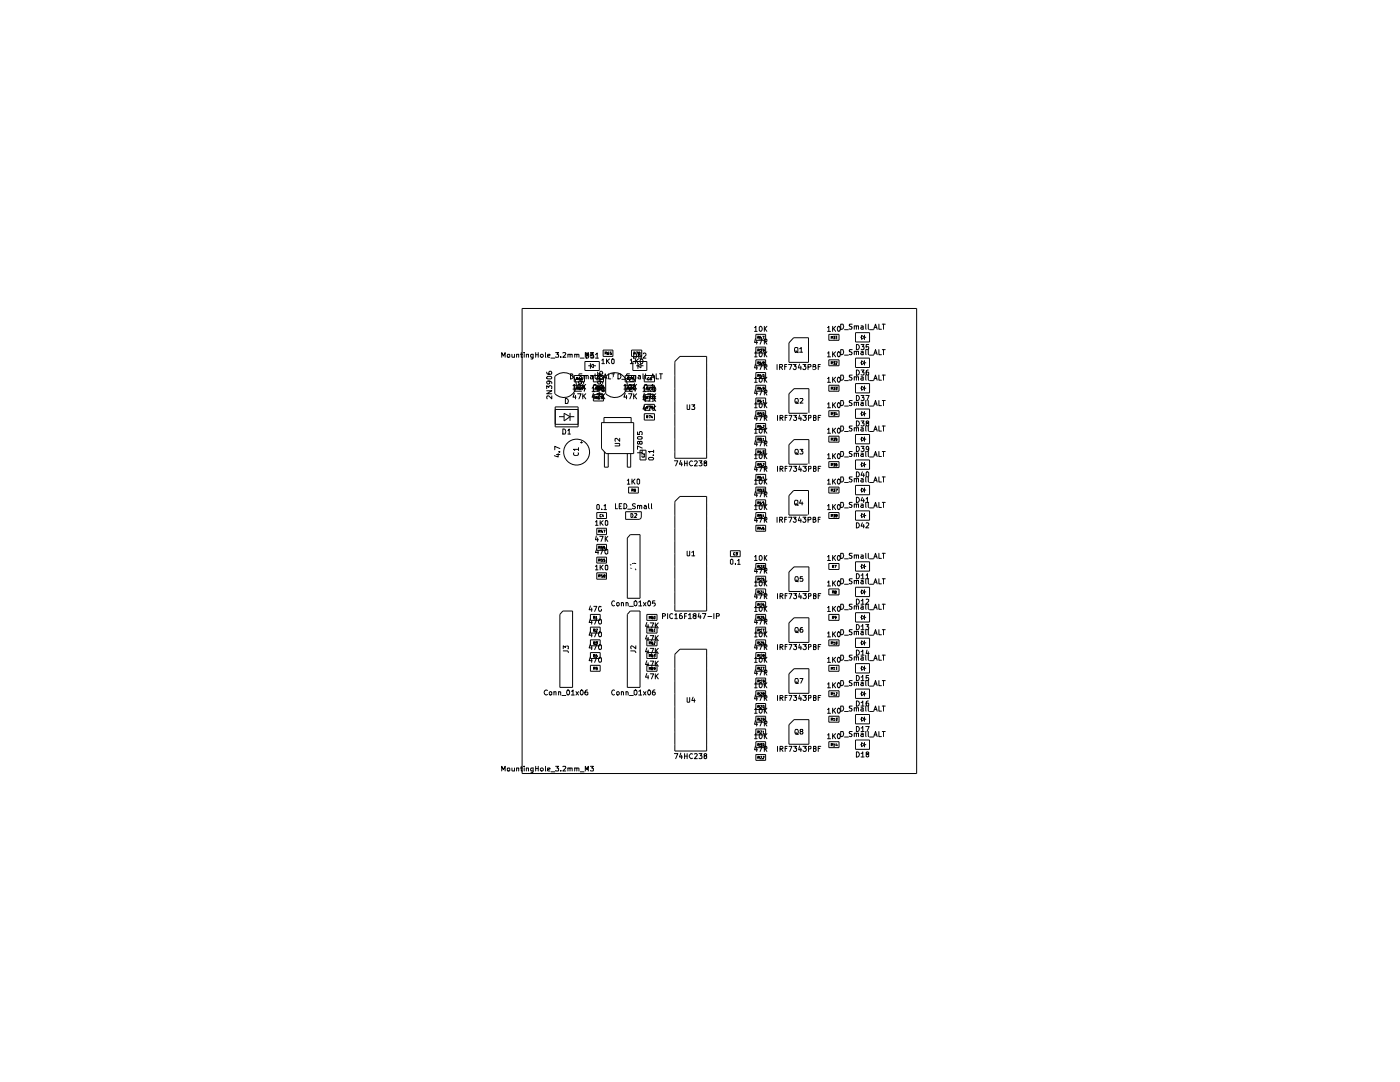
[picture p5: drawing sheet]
<svg xmlns="http://www.w3.org/2000/svg" width="279mm" height="216mm" viewBox="0 0 279 216" stroke-linecap="round" stroke-linejoin="round" font-family="sans-serif">
<g fill="none" stroke="#000" stroke-width=".2">
<path d="M100.1 71.3v-.9l.4 .6 .3-.6v.9M101.3 70.7l.4 .1v.5h-.4zM102.2 70.7v.5h.5M102.7 70.7v.6M103.1 70.8l.4-.1v.6M103.1 70.7v.6M103.9 70.7h.4M104 70.4v.9h.3M104.2 61.6h78.7v92.7h-78.7zM104.6 70.4h.1M104.6 70.7v.6M105 70.8l.5-.1v.6"/>
<path d="M105 70.7v.6M106.4 71.3h-.4v-.6h.4v.8l-.1 .1h-.3M106.9 70.4v.9M106.9 70.8h.5M107.4 70.4v.9M108 70.7l.4 .2-.1 .4-.5-.2zM108.9 70.4v.9M108.9 66.1v1M108.9 66.6h.5M109.1 78h1l-1 .6h1M109.1 77.6v-.6l.4 .3v-.3h.5l.1 .1-.1 .5M109.1 74.3l.1 .3 .2 .1h.6l.1-.4-.1-.2-.5 .2v.3l.2 .1"/>
<path d="M109.2 75.2l.8-.1 .1 .3-.1 .2h-.7l-.2-.2zM109.3 71l.5-.1-.1-.2-.4 .1v.4l.4 .1M109.4 66.1v1M109.5 76l.2 .1v.4l-.2 .1h-.2l-.2-.4a.7 .7 0 0 1 1 .1v.2M109.8 66.4l.3-.3v1M109.8 67.1h.6M110 71.5h.7M110.1 79v.6l-.6-.6h-.3v.6M110.7 75.1v3.5M110.8 75.1a2.48 2.48 0 0 1 3.5 0 2.48 2.48 0 0 1 0 3.5 2.48 2.48 0 0 1-3.5 0M110.9 70.4h.6l-.4 .3 .4 .1v.4h-.6M111.9 71.2v.1"/>
<path d="M112.3 70.4h.5l.1 .1-.6 .8h.6M112.8 79.5a.55 .55 0 0 1 .6 .4 .55 .55 0 0 1-.2 .6h-.4zM113.3 70.8l.5-.1v.6M113.3 70.7v.6M113.8 70.8l.4-.1v.6M113.8 74.6h.4l.2 .2v.6l-.4 .2h-.2zM114.4 77l.2-.3v.9M114.4 77.6h.5M114.6 78.5l-.2 .7h.5M114.6 76.9h2v1.2h-2zM114.6 74.9h2v1.3h-2zM114.6 75.7h.8"/>
<path d="M114.7 70.8h.4v.5M114.7 70.7v.6M114.9 78.9v.7M115.1 77.5h.2v-.2h-.2v.5M115.1 75.6h.2v-.2l-.2-.1v.5M115.1 70.8h.4v.5M115.2 77.5l.1 .3M115.2 75.6l.1 .2M115.3 78.6h.7l-.5 1M115.4 76.8l.3-.1 .2 .2v.6l-.2 .1h-.3zM115.5 77.2a.6 .6 0 0 1 1 0v.2a.6 .6 0 0 1-1 0zM115.8 77.3l-.3 .1v.3l.3 .1v-.3h-.3"/>
<path d="M115.8 75.3l-.2 .1-.1 .3 .3 .1v-.2h-.3M115.8 71.5h.8M115.9 76l.1 .1v.4l-.1 .1h-.3l-.1-.4a.7 .7 0 0 1 1 .1v.2M116.1 77.2l-.1 .4h.3M116.1 74.6l-.6 .1v.2l.6 .4-.2 .3-.4-.1M116.3 75.3l-.3 .2v.3h.3v-.2h-.3M116.3 77.4v.4M116.3 76.7v.9M116.3 78.6v1M116.5 77.1l.4 .5M116.5 79l.4 .6M116.6 77l-.4 .5"/>
<path d="M116.6 75h.4v.6M116.6 74.9v.7M116.7 72.1h2.9v1.8h-2.9zM116.8 71.3v-.9l.4 .6 .2-.6v.9M116.9 76.7l-.6 .5M116.9 78.6l-.6 .6M117 70.4l.5 .3v.5l-.2 .3h-.3zM117 75h.4v.6M117.4 73h.4M117.8 70.4h.6l-.3 .3 .3 .1v.4h-.6M117.8 74.9h.5v.7M117.8 73l.6-.4v.8z"/>
<path d="M117.8 72.5v1.1M118.2 77.5l.2-.3v.9M118.2 78.1h.6M118.3 75.2l-.5 .1 .1 .3 .4-.1M118.4 70.4h-.5v.6l.5-.1v.6l-.5-.1M118.4 78.5l-.2 .7h.6M118.4 76.9h2.1v1.2h-2.1zM118.4 78.7h2.1v1.3h-2.1zM118.4 73h.5M118.4 74.9h2.1v1.3h-2.1zM118.5 76.8l.1-.1a.47 .47 0 0 1 .4 .5 .47 .47 0 0 1-.4 .4l-.2-.3zM118.7 78.9v.7"/>
<path d="M118.8 74.6v.8l.1 .2M118.8 70.8l.4-.4v1.1M118.8 71.5h.6M118.9 77.5h.2v-.2h-.2v.5M118.9 79.4h.2v-.2l-.2-.1v.5M119 77.5l.1 .3M119 79.4l.1 .2M119.1 78.6h.7l-.4 1v-.6h.3l.6 .6v-.6l.4 .6M119.2 77.2v.9M119.3 74.6v.8l.1 .2M119.3 78h1l-1 .6h1M119.3 77.6v-.6l.4 .3v-.3h.4l.2 .1-.1 .5"/>
<path d="M119.3 74.3l.1 .3 .1 .1h.7l.1-.4-.2-.2-.4 .2v.3l.2 .1M119.4 75.2l.7-.1 .2 .3-.2 .2h-.7l-.1-.2zM119.4 77.6l.4 .5M119.4 75.4a.26 .26 0 0 0-.3 .1 .26 .26 0 0 0 0 .3h.3M119.4 77.6h.1M119.6 77.3l-.3 .1v.3l.3 .1v-.3h-.3M119.6 79.1l-.2 .1-.1 .3 .3 .1v-.2l-.3 .1M119.6 75.7h.8M119.7 76l.2 .1v.4l-.2 .1h-.3l-.1-.4a.7 .7 0 0 1 1 .1v.2M119.8 77.2l-.6 .5M119.8 75.3h-.2v.3h.2l.1 .1-.3 .1M119.8 79.1h.4l-.3 .5"/>
<path d="M119.9 77l.2-.3v.9M119.9 77.6h.6M119.9 77.4l-.1-.1h.3v.1l-.3 .1 .1 .3 .2-.1-.1-.3M120.1 71.9l.3-.3v1M120.1 72.6h.5M120.1 78.6v1M120.2 77.3l.1-.1a.47 .47 0 0 1 .4 .5 .47 .47 0 0 1-.4 .4l-.2-.3zM120.4 69.8h1.9v1.3h-1.9zM120.5 75.6l.3-1 .3 1M120.5 75.3h.5M120.7 78.6l-.6 .6M120.7 70.5h.3l.1-.2-.4-.1v.5"/>
<path d="M120.9 75.1v3.5M120.9 70.5l.2 .2M120.9 75.1a2.48 2.48 0 0 1 3.5 0 2.48 2.48 0 0 1 0 3.5 2.48 2.48 0 0 1-3.5 0M121 71.6v1M121.2 72.1l.4 .5M121.5 74.6v1h.4M121.5 70.2l-.2 .2v.3h.2v-.2l-.2 .1M121.6 71.6l-.6 .5M122 70.2h-.2v.3h.2v.2h-.2M122.1 74.6h.6M122.1 71.6h.4l.1 .2-.1 .8h-.4v-.2zM122.4 74.6v1"/>
<path d="M123.3 74.6h.5a.58 .58 0 0 1 .1 .6 .58 .58 0 0 1-.6 .4zM124.1 75.7h.8M124.5 77l.3-.3v.9M124.5 77.6h.6M124.8 78.5l-.3 .7h.6M124.8 76.9h2v1.2h-2zM124.8 74.9h2v1.3h-2zM125 78.9v.7M125.2 75.6h.3v-.2l-.3-.1v.5M125.2 77.5h.3v-.2h-.3v.5M125.3 75.6l.2 .2M125.3 77.5l.2 .3"/>
<path d="M125.4 78.6h.7l-.4 1M125.5 76.8l.4-.1 .1 .2v.6l-.1 .1h-.4zM125.6 74.6h-.5v.4l.3 .1 .2 .3-.2 .2-.4-.1M125.7 75.3h.3l-.2 .5M125.7 77.6l.8-.1 .1 .4a.6 .6 0 0 1-1 0zM125.7 75.6a.58 .58 0 0 1 .9 .3l-.1 .2h-.7l-.2-.2zM125.8 71.9l.2-.3v1M125.8 72.6h.6M125.9 77.3l-.2 .1v.3l.2 .1 .1-.3h-.3M126 75l.5-.1v.7M126 69.8h2.1v1.3h-2.1zM126 74.9v.7"/>
<path d="M126.2 75.5l.1-.2v.5M126.2 75.8h.2M126.3 72.1h2.8v1.8h-2.8zM126.4 77.4l-.2 .1v-.2h.2v.4l-.1 .1M126.5 70.4a.59 .59 0 0 1 .5 .4 .59 .59 0 0 1-.1 .7h-.4zM126.5 75l.4-.1v.7M126.5 76.7v.9M126.5 78.6v1M126.5 70.5h.3l-.1-.3h-.2v.5M126.6 70.5l.2 .2M126.6 76.8h-1l.3 .2M126.6 77.1l.5 .5"/>
<path d="M126.6 76.5v.5M126.6 79l.5 .6M126.7 77.4l-.3 .5M126.8 71.6v1M126.9 70.2h.4l-.2 .5M127 73h.3M127 72.1l.4 .5M127.1 76.7l-.6 .5M127.1 78.6l-.6 .6M127.3 73l.6-.4v.8zM127.3 72.5v1.1M127.4 74.9l.4 .1v.6"/>
<path d="M127.4 71.6l-.6 .5M127.5 70.2l.2 .1v.4h-.3zM127.8 71.7l.1-.1a.47 .47 0 0 1 .4 .5 .47 .47 0 0 1-.4 .5l-.2-.4zM127.8 75.2h-.3l-.2 .2 .2 .2 .3-.1M127.9 73h.5M128 70.4h-.5l-.1 .6 .5-.1 .1 .5h-.6M128.3 77.5l.3-.3v.9M128.3 74.6l.1 1M128.3 78.1h.6M128.4 70.6l.1-.2h.2l.2 .5-.6 .6h.6M128.6 79l-.3 .8h.6M128.6 78.5l-.3 .7h.6"/>
<path d="M128.6 74.9h2v1.3h-2zM128.6 76.9h2v1.2h-2zM128.6 78.7h2v1.3h-2zM128.7 76.8v-.1a.47 .47 0 0 1 .5 .5 .47 .47 0 0 1-.5 .4l-.1-.3zM128.8 74.6l.1 1M128.8 78.9v1.2M129 77.5h.3v-.2h-.3v.5M129 79.4h.3l-.1-.3h-.2v.5M129.1 75.7h.8M129.1 77.5l.2 .3M129.1 79.4l.2 .2M129.3 79.1h.6l-.4 1"/>
<path d="M129.3 78.6h.6l-.4 1M129.3 77.2v.9M129.5 77.3h.3l-.2 .5M129.5 79.1h.3l-.2 .5M129.5 77.6l.4 .5M129.6 75.4a.26 .26 0 0 0-.3 .1 .26 .26 0 0 0 0 .3h.3M129.6 77.6h.1M129.9 75.6l.4-1 .3 1M129.9 77.2l-.6 .5M130 77.3h.2l-.1 .1h.1v.3h-.2M130 79.2h.2l-.2 .4h.2M130 75.3a.23 .23 0 0 0-.3 .3 .23 .23 0 0 0 .4 .1l-.1-.1h-.3"/>
<path d="M130 77l.3-.3v.9M130 77.6h.6M130 75.3h.5M130.3 78.6v1.5M130.4 77.2a.47 .47 0 0 1 .5 .5 .47 .47 0 0 1-.5 .4l-.1-.3zM130.4 79.5l.5 .6M130.4 79l.5 .6M130.9 79.1l-.6 .6M130.9 78.6l-.6 .6M131 74.6v1h.5M131.6 74.6h.6M131.9 74.6v1"/>
<path d="M135.7 71.1h5.3v20.3h-6.3v-19.3zM150.6 75.5l.2-.2v1M150.6 70.4l.2-.2v1M150.6 65.4l.2-.3v1M150.6 76.3h.5M150.6 71.2h.5M150.6 66.1h.5M150.8 77.7l-.2 .8h.6M150.8 72.6l-.2 .8h.6M150.8 67.6l-.2 .7h.6M150.8 76.9h2v1.2h-2zM150.8 71.8h2v1.2h-2z"/>
<path d="M150.8 66.7h2v1.2h-2zM150.8 69.3h2v1.1h-2zM150.8 74.3h2v1.2h-2zM150.8 79.4h2v1.2h-2zM151 68v.7M151 73.1v.6M151 78.1v.7M151.2 77.5h.3l.1-.2h-.4v.5M151.2 75h.3l.1-.2-.4-.1v.5M151.2 69.9h.3l.1-.2-.4-.1v.5M151.2 72.4h.3l.1-.1-.4-.1v.5M151.2 67.4h.3l.1-.2-.4-.1v.5"/>
<path d="M151.4 77.5l.2 .3M151.4 75l.2 .2M151.4 69.9l.2 .2M151.4 72.4l.2 .3M151.4 67.4l.2 .2M151.4 77.8h.7l-.4 1M151.4 72.7h.7l-.4 1M151.4 67.6h.7l-.4 1.1M151.5 75.4l.4-.1a.58 .58 0 0 1-.1 1l-.3-.2zM151.5 70.4l.4-.2a.58 .58 0 0 1-.1 1l-.3-.2zM151.5 65.3l.4-.2a.58 .58 0 0 1-.1 1l-.3-.1zM151.7 69.6h.3l-.2 .2h.2v.3h-.3"/>
<path d="M151.8 77.2l-.1 .4h.4M151.8 74.6l-.1 .5h.4M151.8 79.7l-.1 .4h.4M151.8 72.1l-.1 .4h.4M151.8 67l-.1 .4h.4M152 67.3v.3M152 72.3v.4M152 74.9v.3M152 77.4v.4M152 80v.3M152.2 67.1h.3l-.2 .5M152.2 74.7l.3 .1-.1 .4-.2-.1z"/>
<path d="M152.2 79.9l.1-.1v.5M152.3 72.3l-.1-.1h.3v.1l-.3 .1 .1 .3 .2-.1-.1-.3M152.5 77.4l-.3 .1v-.2h.3v.3l-.3 .2M152.5 69.8l-.3 .1v-.3h.3v.4l-.3 .1M152.5 78.3h.5v-.4l-.5-.1v1M152.5 73.2h.5v-.4l-.5-.1v1M152.5 68.2h.5v-.5l-.5-.1v1.1M152.5 65.1v1M152.5 70.2v1M152.5 75.3v1M152.6 75.7l.4 .6M152.6 70.6l.4 .6"/>
<path d="M152.6 65.5l.4 .6M152.7 78.3l.3 .5M152.7 73.2l.3 .5M152.7 68.2l.3 .5M153 75.3l-.5 .6M153 70.2l-.5 .6M153 65.1l-.5 .6M155.1 72.7v1M155.6 73.2h.4l.2-.1-.1-.4h-.5v1M155.8 73.2l.4 .5M156.6 73.2h.3M157 72.7h-.4v1"/>
<path d="M157.4 72.7h.6l-.4 1M158.3 72.7h.6l-.3 .4 .3 .1v.4l-.2 .1-.4-.1M158.4 67.4h2.9v4.9h-3.8v-3.9zM158.5 77.6h2.9v4.9h-3.9v-3.9zM158.6 69.4h.6v.8h-.6zM158.7 79.6h.5l.1 .5-.2 .3-.4-.1zM158.8 70l.5 .4M159.6 69.6l.3-.3v1M159.6 72.6l-.3 .8h.6M159.6 70.3h.6M159.7 79.6l.5-.1v.2l-.5 .7h.5M159.8 73.1v.6"/>
<path d="M160.2 72.7h.6l-.3 .4 .3 .1v.5h-.5l-.1-.1M161.3 73.2h.5v-.5h-.5v1M162.3 73.2h.4v-.5h-.4v1h.3l.3-.2-.3-.3M163.3 73.2h.3M163.7 72.7h-.4v1M165.2 75.5l.2-.2v1M165.2 70.4l.2-.2v1M165.2 65.4l.2-.3v1M165.2 76.3h.5M165.2 71.2h.5M165.2 66.1h.5M165.4 76.9h2v1.2h-2z"/>
<path d="M165.4 71.8h2v1.2h-2zM165.4 66.7h2v1.2h-2zM165.9 77.5h.2v-.2h-.2v.5M165.9 72.4h.2v-.2h-.2v.5M165.9 67.4h.2v-.3h-.2v.5M166 77.5l.1 .3M166 72.4l.1 .3M166 67.4l.1 .2M166.2 65.1v1M166.2 70.2v1M166.2 75.3v1M166.3 77.3h.3l-.1 .1 .1 .3h-.3"/>
<path d="M166.3 72.2h.3l-.1 .1 .1 .3h-.3M166.3 67.1h.3l-.1 .2 .1 .2h-.3M166.3 75.7l.5 .6M166.3 70.6l.5 .6M166.3 65.5l.5 .6M166.8 75.3l-.6 .6M166.8 70.2l-.6 .6M166.8 65.1l-.6 .6M166.8 77.3h.3l-.2 .1h.2v.3h-.3M166.8 72.2h.3l-.3 .5h.3M166.8 67.2l.2-.1v.5M166.8 67.6h.3"/>
<path d="M167.2 75.4l.2-.1a.55 .55 0 0 1 .3 .5 .55 .55 0 0 1-.3 .5l-.2-.1-.1-.3zM167.2 70.3l.2-.1a.55 .55 0 0 1 .3 .5 .55 .55 0 0 1-.3 .5l-.2-.1-.1-.3zM167.2 65.2l.2-.1a.55 .55 0 0 1 .3 .5 .55 .55 0 0 1-.3 .5l-.2-.1-.1-.3zM167.8 74.8h.4a.59 .59 0 0 1 .1 .7 .59 .59 0 0 1-.5 .4zM167.8 69.8h.4a.59 .59 0 0 1 .1 .6 .59 .59 0 0 1-.5 .4zM167.8 64.7h.4a.59 .59 0 0 1 .1 .6 .59 .59 0 0 1-.5 .4zM167.8 79.9h.4a.59 .59 0 0 1 .1 .7 .59 .59 0 0 1-.5 .3zM168.5 75.9h.8M168.5 70.9h.8M168.5 65.8h.8M170.1 74.8h-.5a.36 .36 0 0 0 0 .4 .36 .36 0 0 0 .4 .2l.1 .2-.2 .3-.4-.1M170.1 69.8h-.5a.36 .36 0 0 0 0 .4 .36 .36 0 0 0 .4 .1l.1 .2-.2 .3-.4-.1"/>
<path d="M170.1 64.7h-.5a.36 .36 0 0 0 0 .4 .36 .36 0 0 0 .4 .1l.1 .2-.2 .3-.4-.1M170.1 79.9h-.5a.36 .36 0 0 0 0 .4 .36 .36 0 0 0 .4 .1l.1 .3-.2 .2h-.4M170.5 75.3l.4-.1v.7M170.5 70.2l.4-.1v.7M170.5 65.1l.4-.1v.7M170.5 65v.7M170.5 70.1v.7M170.5 75.2v.7M170.7 71.5h2.8v1.8h-2.8zM170.7 66.4h2.8v1.8h-2.8zM170.7 76.5h2.8v1.9h-2.8zM170.9 73.8a.52 .52 0 0 1 .6 .5 .52 .52 0 0 1-.6 .5z"/>
<path d="M170.9 75.3l.4-.1v.7M170.9 70.2l.4-.1v.7M170.9 68.7a.52 .52 0 0 1 .6 .6 .52 .52 0 0 1-.6 .5zM170.9 65.1l.4-.1v.7M170.9 78.9a.52 .52 0 0 1 .6 .5 .52 .52 0 0 1-.6 .5zM171.4 67.3h.5M171.4 72.4h.5M171.4 77.5h.5M171.8 73.8h.6l-.3 .5h.3v.5h-.6M171.8 75.2l.5 .1v.6M171.8 70.1l.5 .1v.6M171.8 68.7h.6l-.3 .5 .3 .1v.4h-.6"/>
<path d="M171.8 65l.5 .1v.6M171.8 78.9h.6l-.3 .4 .3 .1v.4h-.6M171.9 66.9l.6 .4-.6 .4zM171.9 72l.6 .4-.6 .4zM171.9 77l.6 .5-.6 .4zM172.3 75.4l-.5 .2 .1 .3 .4-.1M172.3 70.3l-.5 .2 .1 .3 .4-.1M172.3 65.2l-.5 .2 .1 .3 .4-.1M172.5 66.8v1M172.5 71.9v1M172.5 77v1M172.5 67.3h.4"/>
<path d="M172.5 72.4h.4M172.5 77.5h.4M172.8 74.8l.1 1.1M172.8 69.8l.1 1M172.8 64.7l.1 1M172.8 78.9h.7l-.5 1M172.8 79.9l.1 1M173.3 73.8l-.4 .1v.2v.7h.5l-.1-.5h-.4v.1M173.3 74.8l.1 1.1M173.3 69.8l.1 1M173.3 64.7l.1 1M173.3 79.9l.1 1"/>
<path d="M173.4 68.7h-.5v.6h.5v.4h-.5M173.5 75.9h.8M173.5 70.9h.8M173.5 65.8h.8M174.4 75.9l.3-1.1 .4 1.1M174.4 70.8l.3-1 .4 1M174.4 65.7l.3-1 .4 1M174.5 75.5h.5M174.5 70.4h.5M174.5 65.4h.5M175.4 74.8v1.1h.5M175.4 69.8v1h.5"/>
<path d="M175.4 64.7v1h.5M175.4 79.9v1h.5M176.1 74.8h.6M176.1 69.8h.6M176.1 64.7h.6M176.1 79.9h.6M176.3 64.7v1M176.3 69.8v1M176.3 74.8v1.1M176.3 79.9v1M110.8 81.2h4.6v4h-4.6zM110.8 84.7h4.6"/>
<path d="M110.8 81.7h4.6M111.1 90.7h.6M111.4 90.5v.7l-.8-.3M111.6 90.2h.1M111.6 83.1h1M111.7 89.5l-1-.4v.6M112.3 85.6a.59 .59 0 0 1 .6 .4 .59 .59 0 0 1-.2 .6h-.4zM112.6 82.5l1.2 .6-1.2 .9zM113.3 85.9l.3-.3v1M113.3 86.6h.5M113.8 83.1h.8M113.8 82.4v1.6"/>
<path d="M114.5 90.3a.45 .45 0 0 0 .4 .6 .45 .45 0 0 0 .5-.6M115.5 89.7h-1.1l.3 .2M115.5 89.3v.6M115.8 88.3h.5M116 88.1v.4M120 84.3h6.5v6.2h-5.5l-1-1zM120.5 84.3v-1h5.5v1M120.6 90.2v3h.8v-2.7M122.7 88.5l1 .1-.1 .4h-.9M123.7 87.5v.6l-.7-.6h-.3l.1 .6M125.2 95.8l.2-.2v1M125.2 96.6h.5"/>
<path d="M125.2 90.5v2.7h.7v-2.7M125.4 97.2h2v1.2h-2zM126.1 97.8h.2l.1-.1-.3-.1v.5M126.1 95.6v1M126.3 97.8l.1 .3M126.3 96l.4 .6M126.7 95.6l-.6 .6M126.8 97.6l-.2 .1v.3l.2 .1v-.4l-.2 .1M127.2 87.2l.8-.1 .2 .1v.3l-.8 .1-.2-.1zM127.2 86.2v.5h.4v-.5l.4-.1 .2 .2-.1 .4M127.3 95.6l.3 .2v.6l-.1 .2-.4-.2v-.6zM127.6 88.2l.2-.1h.4v.5h-.4h-.2v-.5h-.4v.5h.2l.2-.2"/>
<path d="M127.7 89.8h1.2v2h-1.2zM128.1 90.9l.1 .3h.3v-.3M128.2 89.8v.5h-1M128.2 89.4l-1-.4v.7M128.6 80.9l-.3 .7h.6M128.6 80.7h2v1.2h-2zM128.6 82.5h2v1.3h-2zM128.6 90.5v.3l-.3-.3h-.2v.2M128.8 81.3v.7M129 81.3h.3v-.2h-.3v.5M129 83.2h.3l-.1-.3h-.2v.5M129.1 81.3l.2 .3"/>
<path d="M129.1 83.2l.2 .2M129.3 81h.6l-.4 1M129.4 91.4l.2-.1h.7l.1 .2-.1 .3h-.7zM129.5 81.1h.3l-.2 .5M129.5 82.9h.3l-.2 .5M130.1 82.9l-.1 .4h.3M130.2 81.1h-.2v.2l.2-.1-.1 .4-.1-.1M130.2 83.1v.3M130.3 81v1M130.4 90.8h.1M130.4 90.1h-1l.3 .2M130.4 81.4l.5 .6"/>
<path d="M130.4 89.8v.5M130.9 81l-.6 .5M134.6 91.9h.7l-.5 1.1M135.7 99.1h5.3v22.8h-6.3v-21.8zM135.9 91.9l-.3 .7h.6M136 92.3v.7M136.6 91.9v1.1M136.6 92.5h.5M137.1 80.8l.1 .9 .4-.1v-.8M137.1 91.9v1.1M138.1 80.8h.6l-.4 .3 .4 .2-.1 .4-.5-.1M138.2 92l-.3-.1-.3 .5 .3 .6 .3-.1"/>
<path d="M138.6 92l.4-.1 .2 .2-.6 .9h.6M139.5 91.9h.6l-.3 .5 .3 .1v.4h-.6M140.7 92.4l-.2-.1v-.3h.5l-.1 .4-.4 .1v.4l.2 .1 .3-.1v-.4l-.1-.1M150.6 95.8l.2-.2v1M150.6 90.8l.2-.3v1M150.6 80.6l.2-.3v1.1M150.6 85.7l.2-.3v1M150.6 96.6h.5M150.6 91.5h.5M150.6 81.4h.5M150.6 86.4h.5M150.8 98l-.2 .8h.6"/>
<path d="M150.8 93l-.2 .7h.6M150.8 87.9l-.2 .7h.6M150.8 82.8l-.2 .8h.6M150.8 82h2v1.1h-2zM150.8 97.2h2v1.2h-2zM150.8 84.5h2v1.2h-2zM150.8 87h2v1.2h-2zM150.8 89.6h2v1.2h-2zM150.8 92.1h2v1.2h-2zM150.8 94.7h2v1.1h-2zM150.8 99.7h2v1.2h-2zM151 83.2v.7"/>
<path d="M151 88.3v.7M151 93.4v.7M151 98.5v.6M151.2 95.3h.3l.1-.2-.4-.1v.5M151.2 97.8h.3l.1-.1-.4-.1v.5M151.2 92.8h.3l.1-.2-.4-.1v.5M151.2 80.1h.3l.1-.2-.4-.1v.5M151.2 90.2h.3l.1-.2h-.4v.5M151.2 87.7h.3l.1-.2-.4-.1v.5M151.2 82.6h.3l.1-.2-.4-.1v.5M151.2 85.1h.3l.1-.1-.4-.1v.5M151.4 95.3l.2 .2"/>
<path d="M151.4 97.8l.2 .3M151.4 92.8l.2 .2M151.4 80.1l.2 .2M151.4 90.2l.2 .3M151.4 87.7l.2 .2M151.4 82.6l.2 .2M151.4 85.1l.2 .3M151.4 98.1h.7l-.4 1M151.4 93h.7l-.4 1.1M151.4 88h.7l-.4 1M151.4 82.9h.7l-.4 1M151.5 95.8l.4-.2a.58 .58 0 0 1-.1 1l-.3-.2z"/>
<path d="M151.5 90.7l.4-.2a.58 .58 0 0 1-.1 1l-.3-.1zM151.5 80.5l.4-.2a.58 .58 0 0 1-.1 1.1l-.3-.2zM151.5 85.6l.4-.2a.58 .58 0 0 1-.1 1l-.3-.1zM151.8 95l-.1 .4h.4M151.8 89.9l-.1 .4h.4M151.8 84.8l-.1 .4h.4M152 97.6h-.3v.2l.3-.1-.1 .4-.2-.1M152 92.5h-.3v.3l.3-.1-.1 .3-.2-.1M152 87.4h-.3v.3l.3-.1-.1 .3-.2-.1M152 82.3h-.3v.3l.3-.1-.1 .3h-.2M152 85v.4M152 90.1v.4"/>
<path d="M152 95.2v.3M152.2 97.6h.3l-.2 .1 .2 .3h-.3M152.2 90h.3l-.2 .1 .2 .3h-.3M152.2 92.5h.3v.2l-.3 .3h.3M152.2 87.5l.1-.1v.5M152.2 82.3l.3 .1-.1 .4h-.2zM152.2 84.9h.3v.1l-.3 .4h.3M152.2 80.3h.3v1.1M152.2 87.9h.3M152.3 95l-.1 .4h.3M152.4 95.2v.3M152.5 98.6h.5v-.4l-.5-.1v1"/>
<path d="M152.5 93.6h.5v-.5l-.5-.1v1.1M152.5 88.5h.5v-.4l-.5-.1v1M152.5 83.4h.5v-.4l-.5-.1v1M152.5 85.4v1M152.5 90.5v1M152.5 95.6v1M152.6 96l.4 .6M152.6 90.9l.4 .6M152.6 80.8l.4 .6M152.6 85.9l.4 .5M152.7 98.6l.3 .5M152.7 93.6l.3 .5"/>
<path d="M152.7 88.5l.3 .5M152.7 83.4l.3 .5M153 95.6l-.5 .6M153 90.5l-.5 .6M153 80.3l-.5 .6M153 85.4l-.5 .6M155.2 82.9v1M155.2 93v1.1M155.7 93.6l.5-.1 .1-.3-.2-.2h-.4v1.1M155.7 83.4l.5-.1 .1-.2-.2-.2h-.4v1M155.9 93.6l.4 .5M155.9 83.4l.4 .5"/>
<path d="M156.7 83.3h.3M156.7 93.5h.3M157.1 93h-.4v1.1M157.1 82.9h-.4v1M157.5 93h.5l-.4 1.1M157.5 82.9h.5l-.4 1M157.5 88.7l1-1h2.9v4.9h-3.9zM158.4 93h.6l-.4 .4 .4 .1v.4l-.2 .2-.4-.2M158.4 82.9h.6l-.4 .3 .4 .1v.4l-.2 .2-.4-.2M158.4 97.9h2.9v4.9h-3.8v-3.9zM158.6 99.9h.6v.8h-.6zM158.7 89.7h.5l.1 .6-.2 .3-.4-.1z"/>
<path d="M158.8 90.3l.5 .4M158.8 80.2l.5 .3M159.6 93l-.2 .7h.6M159.6 82.8l-.2 .8h.6M159.7 89.7h.5l-.3 .3 .3 .2v.4l-.5-.1M159.8 99.7l-.2 .7h.6M159.8 83.2v.7M159.8 93.4v.7M160.2 93h.7l-.3 .4 .3 .2-.1 .4-.4 .1-.2-.2M160.2 82.9h.7l-.3 .3 .3 .2-.1 .4-.4 .1-.2-.2M161.3 93.6l.6-.1-.1-.5h-.5v1.1M161.3 83.4l.6-.1-.1-.4h-.5v1"/>
<path d="M162.4 93.5h.4v-.5h-.4v1.1h.3l.2-.2v-.3l-.3-.1M162.4 83.3h.4v-.4h-.4v1h.3l.2-.2v-.3l-.3-.1M163.3 83.3h.3M163.3 93.5h.3M163.8 93h-.5v1.1M163.8 82.9h-.5v1M165.2 95.8l.2-.2v1M165.2 90.8l.2-.3v1M165.2 85.7l.2-.3v1M165.2 80.6l.2-.3v1.1M165.2 96.6h.5M165.2 91.5h.5"/>
<path d="M165.2 81.4h.5M165.2 86.4h.5M165.4 82h2v1.1h-2zM165.4 97.2h2v1.2h-2zM165.4 92.1h2v1.2h-2zM165.4 87h2v1.2h-2zM165.9 97.8h.2v-.2h-.2v.5M165.9 92.8h.2v-.3h-.2v.5M165.9 87.7h.2v-.3h-.2v.5M165.9 82.6h.2v-.3h-.2v.5M166 97.8l.1 .3M166 92.8l.1 .2"/>
<path d="M166 87.7l.1 .2M166 82.6l.1 .2M166.2 80.3v1.1M166.2 85.4v1M166.2 90.5v1M166.2 95.6v1M166.3 97.6h.3l-.1 .1 .1 .3h-.3M166.3 92.5h.3l-.1 .2 .1 .2h-.3M166.3 87.4h.3l-.1 .2 .1 .2h-.3M166.3 82.3h.3l-.1 .2 .1 .3h-.3M166.3 96l.5 .6M166.3 90.9l.5 .6"/>
<path d="M166.3 85.9l.5 .5M166.3 80.8l.5 .6M166.8 95.6l-.6 .6M166.8 90.5l-.6 .6M166.8 85.4l-.6 .6M166.8 80.3l-.6 .6M166.8 97.6h.3l-.2 .5M166.9 82.3l-.1 .4h.3M167.1 92.5l-.3 .1v.3l.2 .1 .1-.3-.3 .1M167.1 87.4h-.3v.3l.3-.1-.1 .3-.2-.1M167.1 82.5v.3M167.2 95.7l.2-.1a.55 .55 0 0 1 .3 .5 .55 .55 0 0 1-.3 .5l-.2-.1-.1-.3z"/>
<path d="M167.2 90.6l.2-.1a.55 .55 0 0 1 .3 .5 .55 .55 0 0 1-.3 .5l-.2-.1-.1-.3zM167.2 85.5l.2-.1a.55 .55 0 0 1 .3 .5 .55 .55 0 0 1-.3 .5h-.2l-.1-.4zM167.2 80.4l.2-.1a.55 .55 0 0 1 .3 .6 .55 .55 0 0 1-.3 .5l-.2-.1-.1-.4zM167.8 95.2h.4a.59 .59 0 0 1 .1 .6 .59 .59 0 0 1-.5 .4zM167.8 90.1h.4a.59 .59 0 0 1 .1 .6 .59 .59 0 0 1-.5 .4zM167.8 85h.4a.59 .59 0 0 1 .1 .7 .59 .59 0 0 1-.5 .3zM168.5 96.3h.8M168.5 91.2h.8M168.5 86.1h.8M168.5 81h.8M170.1 95.2h-.5a.36 .36 0 0 0 0 .4 .36 .36 0 0 0 .4 .1l.1 .2-.2 .3-.4-.1M170.1 90.1h-.5a.36 .36 0 0 0 0 .4 .36 .36 0 0 0 .4 .1l.1 .2-.2 .3-.4-.1"/>
<path d="M170.1 85h-.5a.36 .36 0 0 0 0 .4 .36 .36 0 0 0 .4 .1l.1 .3-.2 .2-.4-.1M170.5 95.6l.4-.1v.7M170.5 90.5l.4-.1v.7M170.5 85.4l.4-.1v.7M170.5 80.3h.4v.6M170.5 80.3v.6M170.5 85.3v.7M170.5 90.4v.7M170.5 95.5v.7M170.7 91.8h2.8v1.8h-2.8zM170.7 81.6h2.8v1.9h-2.8zM170.7 86.7h2.8v1.9h-2.8z"/>
<path d="M170.7 96.9h2.8v1.8h-2.8zM170.9 99.2a.52 .52 0 0 1 .6 .5 .52 .52 0 0 1-.6 .5zM170.9 95.6l.4-.1v.7M170.9 94.1a.52 .52 0 0 1 .6 .6 .52 .52 0 0 1-.6 .5zM170.9 84a.52 .52 0 0 1 .6 .5 .52 .52 0 0 1-.6 .5zM170.9 89.1a.52 .52 0 0 1 .6 .5 .52 .52 0 0 1-.6 .5zM170.9 90.5l.4-.1v.7M170.9 85.4l.4-.1v.7M170.9 80.3h.4v.6M171.4 82.5h.5M171.4 97.8h.5M171.4 92.7h.5"/>
<path d="M171.4 87.6h.5M171.8 95.5l.5 .1v.6M171.8 84h.6l-.3 .4 .3 .1v.4h-.6M171.8 89.1h.6l-.3 .4 .3 .1v.4h-.6M171.8 90.4l.5 .1v.6M171.8 85.3l.5 .1v.6M171.8 80.3h.5v.6M171.9 82.1l.6 .4-.6 .5zM171.9 87.2l.6 .4-.6 .5zM171.9 92.3l.6 .4-.6 .4zM171.9 97.4l.6 .4-.6 .4zM172.1 99.2l-.3 .7h.7"/>
<path d="M172.1 94.1l-.3 .7h.7M172.3 95.7l-.5 .2 .1 .3 .4-.1M172.3 90.6l-.5 .2 .1 .3 .4-.1M172.3 85.5l-.5 .3 .1 .2 .4-.1M172.3 80.4l-.5 .3 .1 .2h.4M172.4 94.5v.7M172.4 99.6v.6M172.5 82.5h.4M172.5 82v1.1M172.5 87.1v1M172.5 92.2v1M172.5 97.3v1"/>
<path d="M172.5 97.8h.4M172.5 92.7h.4M172.5 87.6h.4M172.8 95.2l.1 1M172.8 90.1l.1 1M172.8 85l.1 1M172.9 99.6l.2-.4v1M173 94.1l.4 .2v.7l-.2 .2-.3-.2v-.7zM173 84.4l-.1-.1v-.2h.5l-.1 .3-.4 .1v.4l.1 .1 .4-.1v-.4l-.2-.1M173.3 95.2l.1 1M173.3 90.1l.1 1M173.3 85l.1 1"/>
<path d="M173.4 89.5l-.1 .2h-.4v-.5h.5v.6l-.1 .2-.4 .1M173.5 96.3h.8M173.5 91.2h.8M173.5 86.1h.8M173.5 81h.8M174.4 96.2l.3-1 .4 1M174.4 91.1l.3-1 .4 1M174.4 86l.3-1 .4 1M174.4 80.9l.3-1 .4 1M174.5 95.8h.5M174.5 80.6h.5M174.5 90.8h.5"/>
<path d="M174.5 85.7h.5M175.4 95.2v1h.5M175.4 90.1v1h.5M175.4 85v1h.5M176.1 95.2h.6M176.1 90.1h.6M176.1 85h.6M176.3 85v1M176.3 90.1v1M176.3 95.2v1M118.8 113l.3-.2v.9M118.8 104.1l.3-.2v.9"/>
<path d="M118.8 113.7h.6M118.8 104.8h.6M119 106.9l-.2 .8h.6M119.1 109.5l-.3 .7h.6M119.1 100.8l.3-.1 .2 .1v.7l-.2 .2-.3-.2zM119.1 102.3h1.9v1.2h-1.9zM119.1 105.4h1.9v1.3h-1.9zM119.1 108.6h1.9v1.2h-1.9zM119.1 111.2h1.9v1.2h-1.9zM119.1 114.3h1.9v1.3h-1.9zM119.3 107.4v.6M119.4 109.9v.7"/>
<path d="M119.5 109.3h.2l.1-.2-.3-.1v.5M119.5 111.8h.2l.1-.2-.3-.1v.6M119.5 114.9h.2l.1-.1-.3-.1v.5M119.5 106h.2l.1-.1-.3-.1v.5M119.6 109.3l.2 .2M119.6 111.8l.2 .3M119.6 114.9l.2 .3M119.6 106l.2 .3M119.7 107h.7l-.5 1M119.8 109.6h.6l-.5 1M119.8 103.9v.9M119.8 112.8v.9"/>
<path d="M119.9 113.2l.5 .5M119.9 104.3l.5 .5M120.1 102.7h-.4v.4h.4M120.1 101.6v.1M120.2 109h-.2v.3l.2-.1v.2h-.2M120.2 111.5h-.2v.3l.2-.1v.3h-.2M120.2 114.7h-.2v.2h.2v.3h-.2M120.2 105.8h-.2v.2h.2v.3h-.2M120.3 102.6l-.1 .4h.3M120.4 112.8l-.6 .5M120.4 103.9l-.6 .5M120.4 105.8h.3l-.1 .5"/>
<path d="M120.5 102.8v.4M120.5 100.9l.3-.2v1M120.5 101.7h.5M120.6 114.9l-.1-.1 .2-.1v.2h-.2v.3h.2v-.3M120.7 109h-.2v.4l.2 .1v-.2h-.2M120.7 111.5h-.2v.3h.2v.3l-.2-.1M120.8 109.6h.2l.3 .1v.7l-.3 .2a.58 .58 0 0 1-.2-1zM120.8 107v1M120.9 112.8h.3l.1 .1-.1 .8h-.3l-.1-.2zM120.9 103.9h.3l.1 .2-.1 .7h-.3l-.1-.2zM120.9 107.4l.4 .6M121.3 107l-.5 .6"/>
<path d="M122.7 120a.45 .45 0 0 0-.6 .4 .45 .45 0 0 0 .6 .4M122.8 100.5v1h.4M123.6 101h.3M124.1 100.5h-.5v1h.5M124.5 100.5a.52 .52 0 0 1 .6 .5 .52 .52 0 0 1-.6 .5zM124.9 102.1h3.1v1.2l-.4 .3h-2.7zM125.3 101.6h.7M125.8 106.7h1.9v12.7h-2.5v-12zM125.9 113.4h.8l.2 .3M125.9 102.5a.42 .42 0 0 1 .4 .3 .42 .42 0 0 1-.1 .5h-.3zM126.2 112.4h.7M126.5 112.4v.5l-.7-.2"/>
<path d="M126.7 102.6l.3-.1 .1 .2-.5 .6h.5M126.8 100.6h-.5v.3a.44 .44 0 0 1 .5 .4l-.2 .2-.4-.1M127.2 100.9h.4v.6M127.2 100.8v.7M127.6 101l.2-.2 .3 .1v.6M128.6 100.9l.2-.1 .2 .2v.5M129 101.1h-.3l-.2 .2 .2 .2 .3-.1M129.3 120l.2-.1a.55 .55 0 0 1 .4 .5 .55 .55 0 0 1-.4 .5l-.2-.1v-.3zM129.4 100.5v.8l.2 .2M130 100.5l.1 1M130.7 119.9h-.4l-.1 .5 .5-.1 .1 .4-.2 .2-.4-.1M137.1 110l.1 .9 .4-.1v-.8"/>
<path d="M138.1 110.2l.3-.2v.9M138.1 110.9h.6M145.8 111.8l.2-.2 .3 .2v.6l-.2 .2-.3-.2zM145.8 109.9h1.9v1.2h-1.9zM146.7 110.3l-.3 .1v.3h.3M146.8 112.5v.1M146.8 110.3h.4l-.2 .1h.2v.3h-.4M147.2 111.8l.3-.2v1M147.2 112.6h.5M150.6 100.9l.2-.2v1M150.6 111.1l.2-.3v1M150.6 116.2l.2-.3v1"/>
<path d="M150.6 101.7h.5M150.6 111.8h.5M150.6 116.9h.5M150.8 103.1l-.2 .8h.6M150.8 113.3l-.2 .7h.6M150.8 118.4l-.2 .7h.6M150.8 102.3h2v1.2h-2zM150.8 104.8h2v1.2h-2zM150.8 112.4h2v1.2h-2zM150.8 115h2v1.2h-2zM150.8 117.5h2v1.2h-2zM151 103.5v.7"/>
<path d="M151 113.7v.7M151 118.8v.7M151.2 102.9h.3l.1-.2h-.4v.5M151.2 100.4h.3l.1-.2-.4-.1v.5M151.2 105.5h.3l.1-.2-.4-.1v.5M151.2 113.1h.3l.1-.2-.4-.1v.5M151.2 115.6h.3l.1-.2h-.4v.5M151.2 118.2h.3l.1-.2-.4-.1v.5M151.4 102.9l.2 .3M151.4 100.4l.2 .2M151.4 105.5l.2 .2M151.4 113.1l.2 .2"/>
<path d="M151.4 115.6l.2 .3M151.4 118.2l.2 .2M151.4 103.2h.7l-.4 1M151.4 113.4h.7l-.4 1M151.4 118.4h.7l-.4 1.1M151.5 100.8l.4-.1a.58 .58 0 0 1-.1 1l-.3-.2zM151.5 111l.4-.2a.58 .58 0 0 1-.1 1l-.3-.1zM151.5 116.1l.4-.2a.58 .58 0 0 1-.1 1l-.3-.1zM151.7 112.8h.3l-.3 .5h.3M151.7 115.4h.2v.5M151.7 117.9h.3l-.3 .5h.3M151.7 115.9h.3"/>
<path d="M151.8 100l-.1 .5h.4M151.8 105.1l-.1 .4h.4M152 102.7h-.3v.2l.3-.1-.1 .4-.2-.1M152 100.3v.3M152 105.4v.3M152.2 112.8h.3l-.2 .2 .2 .2h-.3M152.3 102.6l-.1 .4h.3M152.3 117.8l-.1 .4h.3M152.4 105.2h-.2v.4h.3l-.1-.2-.2 .1M152.4 102.8v.4M152.4 118.1v.3M152.5 100.1h-.3v.3h.3l-.1 .2-.2-.1"/>
<path d="M152.5 115.4h-.3v.2h.3l-.1 .3-.2-.1M152.5 103.7h.5v-.4l-.5-.1v1M152.5 113.9h.5v-.4l-.5-.1v1M152.5 119h.5v-.5l-.5-.1v1.1M152.5 100.7v1M152.5 110.8v1M152.5 115.9v1M152.6 101.1l.4 .6M152.6 111.3l.4 .5M152.6 116.3l.4 .6M152.7 103.7l.3 .5M152.7 113.9l.3 .5"/>
<path d="M152.7 119l.3 .5M153 100.7l-.5 .6M153 110.8l-.5 .6M153 115.9l-.5 .6M155.1 103.2v1M155.2 118.4v1.1M155.6 103.7h.4l.2-.2-.1-.3h-.5v1M155.7 119l.5-.1 .1-.3-.2-.2h-.4v1.1M155.8 103.7l.4 .5M155.9 119l.4 .5M156.6 103.6h.3M156.7 118.9h.3"/>
<path d="M157 103.2h-.4v1M157.1 118.4h-.4v1.1M157.4 103.2h.6l-.4 1M157.5 118.4h.5l-.4 1.1M158.3 103.2h.6l-.3 .3 .3 .1v.5l-.2 .1-.4-.1M158.4 118.4h.6l-.4 .4 .4 .1v.4l-.2 .2-.4-.2M158.5 113.1h2.9v4.9h-3.9v-3.9zM158.7 115.1h.5l.1 .6-.2 .3-.4-.1zM158.8 100.5l.5 .3M158.8 115.7l.5 .4M159.6 103.1l-.3 .8h.6M159.6 118.4l-.2 .7h.6"/>
<path d="M159.8 103.5v.7M159.8 118.8v.7M160.1 100.2v.6M160.2 115.1h-.5v.4l.4-.1 .1 .2v.4l-.5-.1M160.2 103.2h.6l-.3 .3 .3 .2v.4l-.5 .1-.1-.1M160.2 118.4h.7l-.3 .4 .3 .2-.1 .4-.4 .1-.2-.2M161.3 103.7l.5-.1v-.4h-.5v1M161.3 119l.6-.1-.1-.5h-.5v1.1M162.3 103.6h.4v-.4h-.4v1h.3l.3-.2-.3-.4M162.4 118.9h.4v-.5h-.4v1.1h.3l.2-.2v-.3l-.3-.1M163.3 103.6h.3M163.3 118.9h.3"/>
<path d="M163.7 103.2h-.4v1M163.8 118.4h-.5v1.1M165.2 100.9l.2-.2v1M165.2 111.1l.2-.3v1M165.2 116.2l.2-.3v1M165.2 101.7h.5M165.2 111.8h.5M165.2 116.9h.5M165.4 112.4h2v1.2h-2zM165.4 102.3h2v1.2h-2zM165.4 117.5h2v1.2h-2zM165.9 102.9h.2v-.2h-.2v.5"/>
<path d="M166 102.9l.1 .3M166.1 113.1l.3-.1v-.2h-.3v.5M166.1 118.2l.3-.1v-.2h-.3v.5M166.2 100.7v1M166.2 110.8v1M166.2 115.9v1M166.2 113.1l.2 .2M166.2 118.2l.2 .2M166.3 102.7h.3l-.1 .1 .1 .3h-.3M166.3 101.1l.5 .6M166.3 111.3l.5 .5M166.3 116.3l.5 .6"/>
<path d="M166.6 112.8h.3l-.3 .5M166.6 118.1v-.2l.3 .1-.3 .2v.2l.3-.1-.1-.2M166.8 100.7l-.6 .6M166.8 110.8l-.6 .6M166.8 115.9l-.6 .6M166.9 102.8l-.1-.1h.3v.1l-.3 .1 .1 .3 .2-.1-.1-.3M167.2 100.8l.2-.1a.55 .55 0 0 1 .3 .5 .55 .55 0 0 1-.3 .5l-.2-.1-.1-.3zM167.2 110.9l.2-.1a.55 .55 0 0 1 .3 .5 .55 .55 0 0 1-.3 .5h-.2l-.1-.4zM167.2 116l.2-.1a.55 .55 0 0 1 .3 .5 .55 .55 0 0 1-.3 .5l-.2-.1-.1-.3zM167.8 100.2h.4a.59 .59 0 0 1 .1 .7 .59 .59 0 0 1-.5 .4zM167.8 115.5h.4a.59 .59 0 0 1 .1 .6 .59 .59 0 0 1-.5 .4zM167.8 110.4h.4a.59 .59 0 0 1 .1 .7 .59 .59 0 0 1-.5 .3z"/>
<path d="M168.5 101.3h.8M168.5 116.6h.8M168.5 111.5h.8M170.1 100.2h-.5a.36 .36 0 0 0 0 .4 .36 .36 0 0 0 .4 .2l.1 .2-.2 .3-.4-.1M170.1 115.5h-.5a.36 .36 0 0 0 0 .4 .36 .36 0 0 0 .4 .1l.1 .2-.2 .3-.4-.1M170.1 110.4h-.5a.36 .36 0 0 0 0 .4 .36 .36 0 0 0 .4 .1l.1 .3-.2 .2-.4-.1M170.5 100.7l.4-.1v.7M170.5 115.9l.4-.1v.7M170.5 110.8l.4-.1v.7M170.5 100.6v.7M170.5 110.7v.7M170.5 115.8v.7"/>
<path d="M170.7 101.9h2.8v1.9h-2.8zM170.7 112.1h2.8v1.9h-2.8zM170.7 117.2h2.8v1.8h-2.8zM170.9 100.7l.4-.1v.7M170.9 104.3a.52 .52 0 0 1 .6 .5 .52 .52 0 0 1-.6 .5zM170.9 114.5a.52 .52 0 0 1 .6 .5 .52 .52 0 0 1-.6 .5zM170.9 115.9l.4-.1v.7M170.9 110.8l.4-.1v.7M170.9 119.5a.52 .52 0 0 1 .6 .6 .52 .52 0 0 1-.6 .5zM171.4 102.9h.5M171.4 113h.5M171.4 118.1h.5"/>
<path d="M171.8 100.6l.5 .1v.6M171.8 114.8l.4-.3v1M171.8 115.8l.5 .1v.6M171.8 110.7l.5 .1v.6M171.8 119.9l.4-.4v1.1M171.8 115.5h.6M171.9 102.4l.6 .5-.6 .4zM171.9 112.6l.6 .4-.6 .5zM171.9 117.7l.6 .4-.6 .4zM172.1 104.3l-.3 .7h.7M172.3 100.8l-.5 .2 .1 .3 .4-.1M172.3 116l-.5 .2 .1 .3 .4-.1"/>
<path d="M172.3 110.9l-.5 .3 .1 .2 .4-.1M172.4 104.6v.7M172.5 102.4v1M172.5 112.5v1M172.5 117.6v1M172.5 102.9h.4M172.5 113h.4M172.5 118.1h.4M172.8 100.2l.1 1.1M172.8 115.5l.1 1M172.8 110.4l.1 1M172.9 104.4h.5v.3l-.6 .6h.6"/>
<path d="M172.9 114.8l.2-.3v1M172.9 119.6h.5v.4l-.6 .6h.6M172.9 100.2h.5M172.9 115.5h.5M173.3 100.2l.1 1.1M173.3 115.5l.1 1M173.3 110.4l.1 1M173.5 101.3h.8M173.5 116.6h.8M173.5 111.5h.8M174.4 101.3l.3-1.1 .4 1.1M174.4 116.5l.3-1 .4 1"/>
<path d="M174.4 111.4l.3-1 .4 1M174.5 100.9h.5M174.5 111.1h.5M174.5 116.2h.5M175.4 100.2v1.1h.5M175.4 115.5v1h.5M175.4 110.4v1h.5M176.1 100.2h.6M176.1 115.5h.6M176.1 110.4h.6M176.3 100.2v1.1M176.3 110.4v1"/>
<path d="M176.3 115.5v1M109.3 137.8a.47 .47 0 0 0-.7 .4 .47 .47 0 0 0 .7 .4M109.6 138.2l.2-.2 .3 .1v.5l-.3 .1-.2-.2zM110.5 138.1h.5v.6M110.5 138v.7M111.5 138.1h.4v.6M111.5 138v.7M112.2 138.8h.7M112.3 121.9h2v15.3h-2.6v-14.6zM112.4 129.9h.9l.1 .3M112.4 129.5v-.6l.4 .3v-.3h.2h.4l-.1 .6M113.2 137.8l.1-.1a.55 .55 0 0 1 .4 .5 .55 .55 0 0 1-.4 .5l-.1-.1-.1-.3z"/>
<path d="M114 137.9h.2l.2-.2v1M114 138.7h.6M114.9 138l.6 .7M115.5 138l-.6 .7M115.9 137.8l.1-.1a.55 .55 0 0 1 .4 .5 .55 .55 0 0 1-.4 .5l-.1-.1-.1-.3zM117.2 137.7l-.3 .1-.2 .7 .3 .2 .3-.1-.1-.5h-.3l-.2 .2M117.8 126l-.2 .7h.6M117.8 123.4l-.2 .8h.6M117.8 120.9l-.2 .8h.6M117.8 128.5l-.2 .8h.6M117.8 131.1l-.2 .7h.6M117.8 122.6h2v1.2h-2z"/>
<path d="M117.8 125.1h2v1.2h-2zM117.8 127.7h2v1.2h-2zM117.8 130.2h2v1.2h-2zM117.8 132.8h2v1.1h-2zM118.1 121.3v.7M118.1 123.9v.6M118.1 126.4v.7M118.1 128.9v.7M118.1 131.5v.7M118.5 125.8h.2l.1-.2-.3-.1v.5M118.5 123.2h.2l.1-.1-.3-.1v.5M118.5 130.9h.2l.1-.2-.3-.1v.5"/>
<path d="M118.5 128.3h.2l.1-.2h-.3v.5M118.5 133.4h.2l.1-.2-.3-.1v.5M118.5 126.1h.6l-.4 1M118.5 123.5h.6l-.4 1M118.5 121h.6l-.4 1M118.5 128.6h.6l-.4 1M118.5 131.1h.6l-.4 1.1M118.6 125.8l.2 .2M118.6 123.2l.2 .3M118.6 130.9l.2 .2M118.6 128.3l.2 .3M118.6 133.4l.2 .2"/>
<path d="M118.9 128.1h.3l-.1 .1h.1v.3h-.3M119 125.5h.2v.2l-.3 .3h.3M119 123.1l.1-.1v.5M119 123.5h.2M119.1 130.5l-.1 .4h.2M119.2 133.1h-.2v.3l.2-.1v.3h-.2M119.2 130.8v.3M119.5 126.2l.3-.1 .2 .1v.7l-.2 .2a.58 .58 0 0 1-.3-.9zM119.5 123.6l.3-.1 .2 .2v.7l-.2 .1a.58 .58 0 0 1-.3-.9zM119.5 121.1l.3-.1 .2 .2v.6l-.2 .2a.58 .58 0 0 1-.3-.9zM119.5 128.7l.3-.1 .2 .2v.7l-.2 .1a.58 .58 0 0 1-.3-.9zM119.5 131.2l.3-.1 .2 .2v.7l-.2 .2a.58 .58 0 0 1-.3-1z"/>
<path d="M122.7 137.8a.45 .45 0 0 0-.6 .4 .45 .45 0 0 0 .6 .4M123.1 138.1l.3-.1 .2 .2v.3l-.2 .2-.3-.1zM123.1 120.3l.3-.1 .2 .2v.3l-.2 .2-.3-.1zM124 138.1h.4v.6M124 120.3h.4v.6M124 120.2v.7M124 138v.7M124.9 138.1l.3-.1 .2 .2v.5M124.9 120.3l.3-.1 .2 .2v.5M124.9 120.2v.7M124.9 138v.7M125.6 138.8h.8"/>
<path d="M125.6 121h.8M125.8 121.9h1.9v15.3h-2.5v-14.6zM125.9 129.9h.8l.2 .3M126.5 137.8l.3-.1a.55 .55 0 0 1 .3 .5 .55 .55 0 0 1-.3 .5l-.3-.2zM126.5 120.1l.3-.2a.55 .55 0 0 1 .3 .5 .55 .55 0 0 1-.3 .5l-.3-.2zM126.9 128.9v.6l-.8-.6-.2 .1 .1 .5M127.5 137.9l.3-.2v1M127.5 120.1l.3-.2v1M127.5 138.7h.6M127.5 120.9h.6M128.4 138l.5 .7M128.4 120.2l.5 .7"/>
<path d="M128.9 138l-.5 .7M128.9 120.2l-.5 .7M129.1 129.3l-.3 .7h.6M129.1 126.7l-.3 .8h.6M129.1 124.2l-.3 .8h.6M129.1 131.8l-.3 .8h.6M129.1 134.4l-.3 .7h.6M129.1 122.6h2v1.2h-2zM129.1 125.1h2v1.2h-2zM129.1 127.7h2v1.2h-2zM129.1 130.2h2v1.2h-2zM129.1 132.8h2v1.1h-2z"/>
<path d="M129.3 137.8l.2-.1a.55 .55 0 0 1 .4 .5 .55 .55 0 0 1-.4 .5l-.2-.1v-.3zM129.3 124.6v.7M129.3 127.2v.6M129.3 129.7v.7M129.3 132.2v.7M129.3 134.8v.7M129.6 130.9h.2v-.3h-.2v.5M129.6 128.3h.2v-.2h-.2v.5M129.6 125.8h.2v-.3h-.2v.5M129.6 133.4h.2v-.3h-.2v.5M129.6 123.2h.2v-.2h-.2v.5M129.6 130.9l.2 .2"/>
<path d="M129.6 128.3l.2 .3M129.6 125.8l.2 .2M129.6 133.4l.2 .2M129.6 123.2l.2 .3M129.8 129.4h.6l-.4 1M129.8 126.8h.6l-.4 1M129.8 124.3h.6l-.4 1M129.8 131.9h.6l-.4 1M129.8 134.5h.6l-.4 1M130.2 130.6h-.1l-.1 .4h.3l-.1-.2-.2 .1M130.2 128.1h-.1l-.1 .4h.3l-.1-.3-.2 .1M130.2 125.5h-.1l-.1 .4h.3l-.1-.2-.2 .1"/>
<path d="M130.2 123h-.1l-.1 .4h.3l-.1-.3-.2 .1M130.3 133.1h-.2l-.1 .3 .2-.1 .1 .3h-.3M130.5 130.6h.2l-.1 .2h.1v.2h-.2M130.5 128.1h.2l-.2 .5h.2M130.5 125.6l.2-.1v.5M130.5 126h.2M130.6 123h.1v.5l-.2-.1zM130.7 137.7l-.3 .1-.2 .7 .2 .2 .4-.2-.1-.4h-.4l-.1 .2M130.7 133.3l-.2 .1v-.3h.2v.5h-.1M130.8 124.3v1M130.8 126.8v1M130.8 129.4v1"/>
<path d="M130.8 131.9v1M130.8 134.5v1M131 129.8l.4 .6M131 127.3l.4 .5M131 124.7l.4 .6M131 132.3l.4 .6M131 134.9l.4 .6M131.4 129.4l-.6 .6M131.4 126.8l-.6 .6M131.4 124.3l-.6 .6M131.4 131.9l-.6 .6M131.4 134.5l-.6 .5"/>
<path d="M132.2 122.9h.4l.2-.3-.6-.2v1M133.2 122.4v1M134.3 122.5l-.3-.1-.3 .3v.5l.3 .2h.3M134.7 122.7l.2-.3v1M134.7 130.6l1-1.1h5.3v20.4h-6.3zM134.7 123.4h.5M136 122.4l-.3 .1-.1 .2v.7h.3l.3-.1-.2-.4h-.3l-.1 .1M136.6 122.9h.4M137 122.4h-.4v1M137.1 139.2l.1 .9 .4-.1v-.8M137.4 122.7l.3-.3v1M137.4 123.4h.6"/>
<path d="M138.3 139.1l-.2 .7h.6M138.6 122.9l-.3-.2 .1-.2h.5l-.1 .4-.5 .1v.3l.3 .1h.3v-.5h-.2M138.6 139.4v.7M139.5 122.3l-.2 .8h.6M139.8 122.8v.6M140.2 122.4h.7l-.5 1M141.3 123h.7M142.5 122.4v1M143 122.9h.5l.1-.3-.6-.2v1M150.6 126.3l.2-.2v1M150.6 131.4l.2-.3v1.1M150.6 121.2l.2-.2v1"/>
<path d="M150.6 136.5l.2-.3v1M150.6 132.2h.5M150.6 127.1h.5M150.6 122h.5M150.6 137.2h.5M150.8 128.5l-.2 .8h.6M150.8 123.4l-.2 .8h.6M150.8 133.6l-.2 .8h.6M150.8 138.7l-.2 .7h.6M150.8 130.2h2v1.2h-2zM150.8 127.7h2v1.2h-2zM150.8 120.1h2v1.1h-2z"/>
<path d="M150.8 122.6h2v1.2h-2zM150.8 125.1h2v1.2h-2zM150.8 132.8h2v1.1h-2zM150.8 135.3h2v1.2h-2zM150.8 137.8h2v1.2h-2zM151 123.9v.6M151 128.9v.7M151 134v.7M151 139.1v.7M151.2 120.7h.3l.1-.2-.4-.1v.5M151.2 125.8h.3l.1-.2-.4-.1v.5M151.2 130.9h.3l.1-.2-.4-.1v.5"/>
<path d="M151.2 133.4h.3l.1-.2-.4-.1v.5M151.2 128.3h.3l.1-.2h-.4v.5M151.2 123.2h.3l.1-.1-.4-.1v.5M151.2 135.9h.3l.1-.1-.4-.1v.5M151.2 138.5h.3l.1-.2-.4-.1v.5M151.4 120.7l.2 .2M151.4 125.8l.2 .2M151.4 130.9l.2 .2M151.4 133.4l.2 .2M151.4 128.3l.2 .3M151.4 123.2l.2 .3M151.4 135.9l.2 .3"/>
<path d="M151.4 138.5l.2 .2M151.4 128.6h.7l-.4 1M151.4 123.5h.7l-.4 1M151.4 133.7h.7l-.4 1M151.4 138.8h.7l-.4 1M151.5 126.2l.4-.1a.58 .58 0 0 1-.1 1l-.3-.2zM151.5 131.3l.4-.2a.58 .58 0 0 1-.1 1.1l-.3-.2zM151.5 121.2l.4-.2a.58 .58 0 0 1-.1 1l-.3-.2zM151.5 136.4l.4-.2a.58 .58 0 0 1-.1 1l-.3-.1zM151.7 120.5l.2-.1v.5M151.7 125.6l.2-.1v.5M151.7 130.7l.2-.1v.5"/>
<path d="M151.7 133.1h.3l-.3 .5h.3M151.7 128.1h.3l-.3 .5h.3M151.7 123h.3l-.3 .5h.3M151.7 135.8l.2-.1v.5M151.7 138.2h.3l-.3 .5h.3M151.7 126h.3M151.7 120.9h.3M151.7 131.1h.3M151.7 136.2h.3M152.2 125.5h.3l-.2 .5M152.2 133.1h.3l-.2 .5M152.3 130.8l-.1-.2h.3v.2l-.3 .1 .1 .2 .2-.1-.1-.2"/>
<path d="M152.3 138.4l-.1-.2h.3v.2l-.3 .1 .1 .2 .2-.1-.1-.2M152.4 120.4h-.2v.5h.3l-.1-.3-.2 .1M152.4 128.1h-.2v.4h.3l-.1-.3-.2 .1M152.5 123h-.3v.2h.3l-.1 .3-.2-.1M152.5 135.8l-.3 .1v-.2h.3v.3l-.3 .2M152.5 129.1h.5v-.4l-.5-.1v1M152.5 124h.5v-.4l-.5-.1v1M152.5 134.2h.5v-.4l-.5-.1v1M152.5 139.3h.5v-.4l-.5-.1v1M152.5 121v1M152.5 126.1v1M152.5 131.1v1.1"/>
<path d="M152.5 136.2v1M152.6 126.5l.4 .6M152.6 131.6l.4 .6M152.6 121.4l.4 .6M152.6 136.7l.4 .5M152.7 129.1l.3 .5M152.7 124l.3 .5M152.7 134.2l.3 .5M152.7 139.3l.3 .5M153 126.1l-.5 .6M153 131.1l-.5 .6M153 121l-.5 .6"/>
<path d="M153 136.2l-.5 .6M155.2 128.6v1M155.2 138.8v1M155.7 129.1l.5-.1 .1-.2-.2-.2h-.4v1M155.7 139.3l.5-.1 .1-.3-.2-.1h-.4v1M155.9 129.1l.4 .5M155.9 139.3l.4 .5M156.7 129h.3M156.7 139.2h.3M157.1 128.6h-.4v1M157.1 138.8h-.4v1M157.5 128.6h.5l-.4 1"/>
<path d="M157.5 138.8h.5l-.4 1M158.4 128.6h.6l-.4 .3 .4 .1v.5l-.2 .1-.4-.1M158.4 138.8h.6l-.4 .3 .4 .1v.4l-.2 .2-.4-.2M158.5 123.3h2.9v4.9h-3.9v-3.9zM158.5 133.4h2.9v4.9h-3.9v-3.8zM158.7 125.3h.5l.1 .5-.2 .4-.4-.1zM158.7 135.5h.5l.1 .5-.2 .3-.4-.1zM158.8 125.9l.5 .3M158.8 136.1l.5 .3M159.6 128.5l-.2 .8h.6M159.6 138.7l-.2 .7h.6M159.7 135.4h.5l-.4 .9"/>
<path d="M159.8 128.9v.7M159.8 139.1v.7M160.2 125.2h-.4l-.1 .4v.6h.5v-.5l-.1-.1-.4 .1M160.2 128.6h.7l-.3 .3 .3 .2-.1 .4-.4 .1-.2-.1M160.2 138.8h.7l-.3 .3 .3 .2-.1 .4-.4 .1-.2-.2M161.3 129.1l.6-.1-.1-.4h-.5v1M161.3 139.3l.6-.1v-.3l-.6-.1v1M162.4 129h.4v-.4h-.4v1h.3l.2-.1v-.4l-.3-.1M162.4 139.2h.4v-.4h-.4v1h.3l.2-.2v-.3l-.3-.1M163.3 129h.3M163.3 139.2h.3M163.8 128.6h-.5v1"/>
<path d="M163.8 138.8h-.5v1M165.2 131.4l.2-.3v1.1M165.2 126.3l.2-.2v1M165.2 121.2l.2-.2v1M165.2 136.5l.2-.3v1M165.2 132.2h.5M165.2 127.1h.5M165.2 122h.5M165.2 137.2h.5M165.4 127.7h2v1.2h-2zM165.4 132.8h2v1.1h-2zM165.4 122.6h2v1.2h-2z"/>
<path d="M165.4 137.8h2v1.2h-2zM165.9 128.3h.2v-.2h-.2v.5M165.9 138.5h.2v-.3h-.2v.5M165.9 133.4h.2v-.3h-.2v.5M166 128.3l.1 .3M166 138.5l.1 .2M166 133.4l.1 .2M166.1 123.2l.3-.1v-.1h-.3v.5M166.2 121v1M166.2 126.1v1M166.2 131.1v1.1M166.2 136.2v1"/>
<path d="M166.2 123.2l.2 .3M166.3 128.1h.2v.5M166.3 138.3l.2-.1v.5M166.3 133.2l.2-.1v.5M166.3 138.7h.3M166.3 128.6h.3M166.3 133.6h.3M166.3 131.6l.5 .6M166.3 126.5l.5 .6M166.3 121.4l.5 .6M166.3 136.7l.5 .5M166.8 131.1l-.6 .6"/>
<path d="M166.8 126.1l-.6 .6M166.8 121l-.6 .6M166.8 136.2l-.6 .6M166.8 138.2h.3l-.3 .5h.3M166.8 133.2l.2-.1v.5M166.8 133.6h.3M166.9 128.1h.2l-.1 .5-.2-.1zM166.9 123.1l-.3 .1v-.1a.23 .23 0 0 1 .3 .1 .23 .23 0 0 1-.3 .3M167.2 131.2l.2-.1a.55 .55 0 0 1 .3 .6 .55 .55 0 0 1-.3 .5l-.2-.1-.1-.4zM167.2 126.2l.2-.1a.55 .55 0 0 1 .3 .5 .55 .55 0 0 1-.3 .5l-.2-.1-.1-.3zM167.2 121.1l.2-.1a.55 .55 0 0 1 .3 .5 .55 .55 0 0 1-.3 .5l-.2-.1-.1-.3zM167.2 136.3l.2-.1a.55 .55 0 0 1 .3 .5 .55 .55 0 0 1-.3 .5h-.2l-.1-.4z"/>
<path d="M167.8 135.8h.4a.59 .59 0 0 1 .1 .7 .59 .59 0 0 1-.5 .3zM167.8 130.7h.4a.59 .59 0 0 1 .1 .7 .59 .59 0 0 1-.5 .3zM167.8 125.6h.4a.59 .59 0 0 1 .1 .7 .59 .59 0 0 1-.5 .4zM167.8 120.6h.4a.59 .59 0 0 1 .1 .6 .59 .59 0 0 1-.5 .4zM168.5 136.9h.8M168.5 131.8h.8M168.5 126.7h.8M168.5 121.7h.8M170.1 135.8h-.5a.36 .36 0 0 0 0 .4 .36 .36 0 0 0 .4 .1l.1 .3-.2 .2-.4-.1M170.1 130.7h-.5a.36 .36 0 0 0 0 .4 .36 .36 0 0 0 .4 .1l.1 .3-.2 .2h-.4M170.1 125.6h-.5a.36 .36 0 0 0 0 .4 .36 .36 0 0 0 .4 .2l.1 .2-.2 .3-.4-.1M170.1 120.6h-.5a.36 .36 0 0 0 0 .4 .36 .36 0 0 0 .4 .1l.1 .2-.2 .3-.4-.1"/>
<path d="M170.5 136.2l.4-.1v.7M170.5 131.1h.4v.6M170.5 126.1l.4-.1v.7M170.5 121l.4-.1v.7M170.5 120.9v.7M170.5 126v.7M170.5 131.1v.6M170.5 136.1v.7M170.7 122.3h2.8v1.8h-2.8zM170.7 127.3h2.8v1.9h-2.8zM170.7 132.4h2.8v1.9h-2.8zM170.7 137.5h2.8v1.9h-2.8z"/>
<path d="M170.9 139.9a.52 .52 0 0 1 .6 .5 .52 .52 0 0 1-.6 .5zM170.9 129.7a.52 .52 0 0 1 .6 .5 .52 .52 0 0 1-.6 .5zM170.9 134.8a.52 .52 0 0 1 .6 .5 .52 .52 0 0 1-.6 .5zM170.9 136.2l.4-.1v.7M170.9 131.1h.4v.6M170.9 126.1l.4-.1v.7M170.9 124.6a.52 .52 0 0 1 .6 .5 .52 .52 0 0 1-.6 .5zM170.9 121l.4-.1v.7M171.4 138.4h.5M171.4 128.3h.5M171.4 133.3h.5M171.4 123.2h.5"/>
<path d="M171.8 130l.4-.3v1M171.8 135.1l.4-.3v1M171.8 136.1l.5 .1v.6M171.8 131.1h.5v.6M171.8 126l.5 .1v.6M171.8 125l.4-.4v1M171.8 120.9l.5 .1v.6M171.8 130.7h.6M171.8 135.8h.6M171.8 125.6h.6M171.8 120.6h.6M171.9 122.8l.6 .4-.6 .4z"/>
<path d="M171.9 127.8l.6 .5-.6 .4zM171.9 132.9l.6 .4-.6 .5zM171.9 138l.6 .4-.6 .5zM172.3 136.3l-.5 .3 .1 .2 .4-.1M172.3 131.2l-.5 .3 .1 .2h.4M172.3 126.2l-.5 .2 .1 .3 .4-.1M172.3 121.1l-.5 .2 .1 .3 .4-.1M172.5 122.7v1M172.5 127.8v1M172.5 132.8v1.1M172.5 137.9v1M172.5 138.4h.4"/>
<path d="M172.5 128.3h.4M172.5 133.3h.4M172.5 123.2h.4M172.8 135.8l.1 1M172.8 130.7l.1 1M172.8 125.6l.1 1.1M172.8 124.6h.6l-.4 .5h.4v.5h-.6M172.8 120.6l.1 1M173 129.7l-.1 .7h.6M173.3 139.9l-.4 .1v.1v.7h.5l-.1-.5h-.4v.2M173.3 135.8l.1 1M173.3 130l.1 1.7"/>
<path d="M173.3 125.6l.1 1.1M173.3 120.6l.1 1M173.4 134.8h-.5v.5h.5v.4h-.5M173.5 136.9h.8M173.5 131.8h.8M173.5 126.7h.8M173.5 121.7h.8M174.4 136.8l.3-1 .4 1M174.4 131.7l.3-1 .4 1M174.4 126.7l.3-1.1 .4 1.1M174.4 121.6l.3-1 .4 1M174.5 131.4h.5"/>
<path d="M174.5 126.3h.5M174.5 121.2h.5M174.5 136.5h.5M175.4 135.8v1h.5M175.4 130.7v1h.5M175.4 125.6v1.1h.5M175.4 120.6v1h.5M176.1 130.7h.6M176.1 135.8h.6M176.1 125.6h.6M176.1 120.6h.6M176.3 120.6v1"/>
<path d="M176.3 125.6v1.1M176.3 130.7v1M176.3 135.8v1M100.1 153.8v-.9l.4 .7 .3-.7v.9M101.3 153.2l.4 .1v.5h-.4zM102.2 153.2v.6h.5M102.7 153.2v.6M103.1 153.3l.4-.1v.6M103.1 153.2v.6M103.9 153.2h.4M104 152.9v.9h.3M104.6 152.9v.1"/>
<path d="M104.6 153.2v.6M105 153.3l.5-.1v.6M105 153.2v.6M106.4 153.8h-.4v-.6h.4v.8l-.1 .2h-.3M106.9 152.9v.9M106.9 153.3h.5M107.4 152.9v.9M107.8 153.4l.5-.2 .1 .5-.4 .1zM108.9 152.9v.9M108.9 148.7v1M108.9 149.2h.5M109.3 153.6l.5-.2-.1-.2-.4 .1v.5h.4"/>
<path d="M109.4 148.7v1M109.8 148.8h.6v.3l-.6 .6h.6M110 154h.7M110.9 152.9h.6l-.4 .3 .4 .1v.5h-.6M111.9 153.8h.1M112.3 153l.5-.1 .1 .2-.6 .7h.6M113.3 153.3l.5-.1v.6M113.3 153.2v.6M113.8 153.3l.4-.1v.6M114.7 153.3h.4v.5M114.7 153.2v.6M115.1 153.3h.4v.5"/>
<path d="M115.8 154h.8M116.8 153.8v-.9l.4 .7 .2-.7v.9M117.8 152.9h.6l-.3 .3 .3 .1v.5h-.6M134.6 150.4h.7l-.5 1M135.9 150.3l-.3 .7h.6M136 150.7v.7M136.6 150.4v1M136.6 150.9h.5M137.1 150.4v1M138.2 150.5l-.3-.1-.3 .4 .3 .6 .3-.1M138.6 150.5l.4-.1 .2 .1-.6 .9h.6M139.5 150.4h.6l-.3 .4 .3 .1v.4h-.6"/>
<path d="M140.7 150.8l-.2-.1v-.2h.5l-.1 .3-.4 .1v.4l.2 .1 .3-.1v-.4l-.1-.1M150.6 141.6l.2-.3v1M150.6 146.6l.2-.2v1M150.6 142.3h.5M150.6 147.4h.5M150.8 143.8l-.2 .7h.6M150.8 148.8l-.2 .8h.6M150.8 150.5h2v1.2h-2zM150.8 140.4h2v1.2h-2zM150.8 142.9h2v1.2h-2zM150.8 145.5h2v1.1h-2zM150.8 148h2v1.2h-2z"/>
<path d="M151 144.2v.7M151 149.3v.6M151.2 151.2h.3l.1-.2-.4-.1v.5M151.2 141h.3l.1-.2h-.4v.5M151.2 143.6h.3l.1-.2-.4-.1v.5M151.2 148.6h.3l.1-.1-.4-.1v.5M151.2 146.1h.3l.1-.2-.4-.1v.5M151.4 151.2l.2 .2M151.4 141l.2 .3M151.4 143.6l.2 .2M151.4 148.6l.2 .3M151.4 146.1l.2 .2"/>
<path d="M151.4 143.8h.7l-.4 1.1M151.4 148.9h.7l-.4 1M151.5 141.5l.4-.2a.58 .58 0 0 1-.1 1l-.3-.1zM151.5 146.6l.4-.2a.58 .58 0 0 1-.1 1l-.3-.2zM151.7 150.9h.3l-.3 .5h.3M151.7 140.8h.3l-.3 .5h.3M151.7 143.3h.3l-.3 .5h.3M151.7 148.4h.3l-.2 .1h.2v.3h-.3M151.7 145.8h.3l-.3 .5h.3M152.2 150.9h.3v.2l-.3 .3h.3M152.2 140.8h.3l-.1 .5-.2-.1zM152.2 148.4l.3 .1-.1 .4-.2-.1z"/>
<path d="M152.2 145.9l.1-.1v.5M152.2 146.3h.3M152.5 143.5l-.3 .1v-.3h.3v.3l-.3 .2M152.5 144.4h.5v-.5l-.5-.1v1.1M152.5 149.4h.5v-.4l-.5-.1v1M152.5 141.3v1M152.5 146.4v1M152.6 141.7l.4 .6M152.6 146.8l.4 .6M152.7 144.4l.3 .5M152.7 149.4l.3 .5M153 141.3l-.5 .6"/>
<path d="M153 146.4l-.5 .6M155.2 148.9v1M155.7 149.4h.5l.1-.3-.2-.2h-.4v1M155.9 149.4l.4 .5M156.7 149.4h.3M157.1 148.9h-.4v1M157.5 148.9h.5l-.4 1M158.4 148.9h.6l-.4 .4 .4 .1v.4l-.2 .1-.4-.1M158.5 143.6h2.9v4.9h-3.9v-3.9zM158.7 145.6h.5l.1 .5-.2 .4-.4-.1zM158.8 146.2l.5 .4M159.6 148.8l-.2 .8h.6"/>
<path d="M159.8 146l-.1-.3v-.2h.5v.4l-.5 .1v.1v.4h.5v-.4l-.1-.1M159.8 149.3v.6M160.2 148.9h.7l-.3 .4 .3 .1-.1 .5h-.4l-.2-.1M161.3 149.4h.6v-.4l-.6-.1v1M162.4 149.4h.4v-.5h-.4v1h.3l.2-.1v-.4h-.3M163.3 149.4h.3M163.8 148.9h-.5v1M165.2 141.6l.2-.3v1M165.2 146.6l.2-.2v1M165.2 142.3h.5M165.2 147.4h.5M165.4 148h2v1.2h-2z"/>
<path d="M165.4 142.9h2v1.2h-2zM165.9 143.6h.2v-.3h-.2v.5M165.9 148.6h.2v-.2h-.2v.5M166 143.6l.1 .2M166 148.6l.1 .3M166.2 141.3v1M166.2 146.4v1M166.3 143.4l.2-.1v.5M166.3 148.5l.2-.1v.5M166.3 143.8h.3M166.3 148.9h.3M166.3 141.7l.5 .6"/>
<path d="M166.3 146.8l.5 .6M166.8 141.3l-.6 .6M166.8 146.4l-.6 .6M166.8 143.3h.3l-.2 .2h.2v.2h-.3M166.9 148.3l-.1 .4h.3M167.1 148.5v.4M167.2 141.4l.2-.1a.55 .55 0 0 1 .3 .5 .55 .55 0 0 1-.3 .5l-.2-.1-.1-.3zM167.2 146.5l.2-.1a.55 .55 0 0 1 .3 .5 .55 .55 0 0 1-.3 .5l-.2-.1-.1-.3zM167.8 140.9h.4a.59 .59 0 0 1 .1 .6 .59 .59 0 0 1-.5 .4zM167.8 146h.4a.59 .59 0 0 1 .1 .6 .59 .59 0 0 1-.5 .4zM168.5 142h.8M168.5 147.1h.8"/>
<path d="M170.1 140.9h-.5a.36 .36 0 0 0 0 .4 .36 .36 0 0 0 .4 .1l.1 .2-.2 .3-.4-.1M170.1 146h-.5a.36 .36 0 0 0 0 .4 .36 .36 0 0 0 .4 .1l.1 .2-.2 .3-.4-.1M170.5 141.3l.4-.1v.7M170.5 146.4l.4-.1v.7M170.5 141.2v.7M170.5 146.3v.7M170.7 142.6h2.8v1.8h-2.8zM170.7 147.7h2.8v1.8h-2.8zM170.9 144.9a.52 .52 0 0 1 .6 .6 .52 .52 0 0 1-.6 .5zM170.9 141.3l.4-.1v.7M170.9 146.4l.4-.1v.7M170.9 150a.52 .52 0 0 1 .6 .5 .52 .52 0 0 1-.6 .5z"/>
<path d="M171.4 143.5h.5M171.4 148.6h.5M171.8 145.3l.4-.4v1.1M171.8 141.2l.5 .1v.6M171.8 140.2l.4-.3v1M171.8 146.3l.5 .1v.6M171.8 150.4l.4-.4v1M171.8 146h.6M171.8 140.9h.6M171.8 151h.6M171.9 143.1l.6 .4-.6 .4zM171.9 148.2l.6 .4-.6 .4z"/>
<path d="M172.3 141.4l-.5 .2 .1 .3 .4-.1M172.3 146.5l-.5 .2 .1 .3 .4-.1M172.5 143v1M172.5 148.1v1M172.5 143.5h.4M172.5 148.6h.4M172.8 144.9h.7l-.5 1.1M172.8 140.9l.1 1M172.8 146l.1 1M173 150.5l-.1-.1v-.3h.5l-.1 .4h-.4v.5h.1h.4v-.5h-.2M173.3 140.9l.1 1M173.3 146l.1 1"/>
<path d="M173.5 142h.8M173.5 147.1h.8M174.4 141.9l.3-1 .4 1M174.4 147l.3-1 .4 1M174.5 141.6h.5M174.5 146.6h.5M175.4 140.9v1h.5M175.4 146v1h.5M176.1 146h.6M176.1 140.9h.6M176.3 140.9v1M176.3 146v1"/>
<circle cx="115.1" cy="90.2" r="2.58"/>
</g>
<g fill="#fff">
<path d="M131.1 121.1h.2l.1 .1-.1 .2h-.2l-.1-.2z"/>
<path d="M122.6 115.4h.2l.2 .2-.2 .2h-.2l-.1-.2z"/>
<path d="M122.6 116.7h.2l.1 .1-.1 .2h-.2l-.2-.2z"/>
<path d="M130.2 113.5h.2l.1 .2-.1 .2h-.2l-.1-.2z"/>
<path d="M130.2 115.4h.2l.1 .2-.1 .2h-.2l-.1-.2z"/>
<path d="M120 121.1h.2l.1 .2-.1 .2h-.2l-.1-.2z"/>
<path d="M130.2 120.6h.2l.1 .2-.1 .2h-.2l-.1-.2z"/>
<path d="M168.3 128.1h.2l.1 .2-.1 .2h-.2l-.1-.2z"/>
<path d="M168.3 133.2h.2l.1 .1-.1 .2h-.2l-.1-.2z"/>
<path d="M161.8 134.5h.2l.2 .2-.2 .2h-.2l-.1-.2z"/>
<path d="M171.4 133.2h.2l.1 .1-.1 .2h-.2l-.1-.2z"/>
<path d="M161.7 129.2h.2l.1 .2-.1 .2h-.2l-.1-.2z"/>
<path d="M171.4 128.1h.2l.1 .2-.1 .2h-.2l-.1-.2z"/>
<path d="M168.3 138.2h.2l.1 .2-.1 .2h-.2l-.1-.2z"/>
<path d="M168.3 148.4h.2l.1 .2-.1 .2h-.2l-.1-.2z"/>
<path d="M171.4 148.4h.2l.1 .2-.1 .2h-.2l-.1-.2z"/>
<path d="M168.3 143.3h.2l.1 .2-.1 .2h-.2l-.1-.2z"/>
<path d="M171.4 143.3h.2l.1 .2-.1 .2h-.2l-.1-.2z"/>
<path d="M171.4 138.2h.2l.1 .2-.1 .2h-.2l-.1-.2z"/>
<path d="M171.4 123h.2l.1 .2-.1 .2h-.2l-.1-.2z"/>
<path d="M168.3 117.9h.2l.1 .2-.1 .2h-.2l-.1-.2z"/>
<path d="M171.4 117.9h.2l.1 .2-.1 .2h-.2l-.1-.2z"/>
<path d="M168.3 112.8h.2l.1 .2-.1 .2h-.2l-.1-.2z"/>
<path d="M168.3 123h.2l.1 .2-.1 .2h-.2l-.1-.2z"/>
<path d="M171.4 112.8h.2l.1 .2-.1 .2h-.2l-.1-.2z"/>
<path d="M154.9 144h.2l.1 .2-.1 .2h-.2l-.1-.2z"/>
<path d="M161.9 148.4h.2l.1 .2-.1 .2h-.2l-.1-.2z"/>
<path d="M161.9 138.2h.2l.1 .2-.1 .2h-.2l-.1-.2z"/>
<path d="M161.8 144.5h.2l.2 .2-.2 .2h-.2l-.1-.2z"/>
<path d="M154.9 146.5h.2l.1 .2-.1 .2h-.2l-.1-.2z"/>
<path d="M161.8 124.2h.2l.2 .2-.2 .2h-.2l-.1-.2z"/>
<path d="M161.9 117.9h.2l.1 .2-.1 .2h-.2l-.1-.2z"/>
<path d="M161.8 114h.2l.2 .2-.2 .2h-.2l-.1-.2z"/>
<path d="M154.9 114.1h.2l.1 .2-.1 .2h-.2l-.1-.2z"/>
<path d="M154.9 116.1h.2l.1 .1-.1 .2h-.2l-.1-.2z"/>
<path d="M154.9 124.3h.2l.1 .2-.1 .1h-.2l-.1-.1z"/>
<path d="M154.6 126.2h.2l.2 .2-.2 .2h-.2l-.1-.2z"/>
<path d="M139.1 135.7h.3l.1 .2-.1 .2h-.3l-.1-.2z"/>
<path d="M138.4 143.3h.2l.1 .2-.1 .2h-.2l-.1-.2z"/>
<path d="M154.3 134.4h.2l.1 .2-.1 .2h-.2l-.1-.2z"/>
<path d="M154.3 136.4h.2l.1 .2-.1 .2h-.2l-.1-.2z"/>
<path d="M161.2 82.4h.2l.2 .1-.2 .2h-.2l-.1-.2z"/>
<path d="M161.8 78.5h.2l.2 .2-.2 .1h-.2l-.1-.1z"/>
<path d="M162.3 73.3h.2l.2 .2-.2 .2h-.2l-.1-.2z"/>
<path d="M161.8 68.2h.2l.1 .2-.1 .2h-.2l-.2-.2z"/>
<path d="M154.3 68.4h.2l.1 .2-.1 .2h-.2l-.1-.2z"/>
<path d="M154.6 70.3h.2l.2 .1-.2 .2h-.2l-.1-.2z"/>
<path d="M154.9 78.6h.2l.1 .1-.1 .2h-.2l-.1-.2z"/>
<path d="M154.6 80.4h.2l.2 .2-.2 .2h-.2l-.1-.2z"/>
<path d="M171.4 77.3h.2l.1 .2-.1 .2h-.2l-.1-.2z"/>
<path d="M168.3 72.2h.2l.1 .2-.1 .2h-.2l-.1-.2z"/>
<path d="M171.4 72.2h.2l.1 .2-.1 .2h-.2l-.1-.2z"/>
<path d="M168.3 67.1h.2l.1 .2-.1 .2h-.2l-.1-.2z"/>
<path d="M168.3 77.3h.2l.1 .2-.1 .2h-.2l-.1-.2z"/>
<path d="M171.4 67.1h.2l.1 .2-.1 .2h-.2l-.1-.2z"/>
<path d="M161.2 92.5h.2l.2 .2-.2 .2h-.2l-.1-.2z"/>
<path d="M161.8 88.6h.2l.2 .2-.2 .2h-.2l-.1-.2z"/>
<path d="M168.3 92.5h.2l.1 .2-.1 .2h-.2l-.1-.2z"/>
<path d="M171.4 92.5h.2l.1 .2-.1 .2h-.2l-.1-.2z"/>
<path d="M168.3 87.4h.2l.1 .2-.1 .2h-.2l-.1-.2z"/>
<path d="M171.4 87.4h.2l.1 .2-.1 .2h-.2l-.1-.2z"/>
<path d="M168.3 82.4h.2l.1 .1-.1 .2h-.2l-.1-.2z"/>
<path d="M171.4 82.4h.2l.1 .1-.1 .2h-.2l-.1-.2z"/>
<path d="M168.3 102.7h.2l.1 .2-.1 .2h-.2l-.1-.2z"/>
<path d="M171.4 102.7h.2l.1 .2-.1 .2h-.2l-.1-.2z"/>
<path d="M168.3 97.6h.2l.1 .2-.1 .2h-.2l-.1-.2z"/>
<path d="M171.4 97.6h.2l.1 .2-.1 .2h-.2l-.1-.2z"/>
<path d="M161.8 99h.2l.1 .2-.1 .2h-.2l-.2-.2z"/>
<path d="M154.9 90.6h.2l.1 .2-.1 .2h-.2l-.1-.2z"/>
<path d="M154.9 98.9h.2l.1 .2-.1 .1h-.2l-.1-.1z"/>
<path d="M161.2 102.7h.2l.2 .2-.2 .2h-.2l-.1-.2z"/>
<path d="M154.3 88.7h.2l.1 .2-.1 .2h-.2l-.1-.2z"/>
<path d="M154.6 100.8h.2l.2 .2-.2 .2h-.2l-.1-.2z"/>
<path d="M137.8 79.8h.2l.1 .2-.1 .2h-.2l-.1-.2z"/>
<path d="M129.9 79.7h.2l.1 .1-.1 .2h-.2l-.1-.2z"/>
<path d="M129.9 81.8h.2l.1 .2-.1 .1h-.2l-.1-.1z"/>
<path d="M132 77.9h.2l.1 .2-.1 .2h-.2l-.1-.2z"/>
<path d="M138.4 77.3h.2l.1 .2-.1 .2h-.2l-.1-.2z"/>
<path d="M137.1 74.7h.2l.1 .2-.1 .2h-.2l-.1-.2z"/>
<path d="M139.1 101.4h.3l.1 .2-.1 .2h-.3l-.1-.2z"/>
<path d="M138.4 82.4h.2l.1 .1-.1 .2h-.2l-.1-.2z"/>
<path d="M137.1 100.1h.2l.1 .2-.1 .2h-.2l-.1-.2z"/>
<path d="M140.9 95.7h.2l.1 .2-.1 .2h-.2l-.1-.2z"/>
<path d="M135.9 101.9h.2l.1 .2-.1 .2h-.2l-.1-.2z"/>
<path d="M130.2 92.5h.2l.1 .2-.1 .2h-.2l-.1-.2z"/>
<path d="M121.3 73.5h.2l.1 .2-.1 .1h-.2l-.1-.1z"/>
<path d="M127.6 84.2h.2l.1 .2-.1 .2h-.2l-.1-.2z"/>
<path d="M126.4 77.9h.2l.1 .2-.1 .2h-.2l-.1-.2z"/>
<path d="M120 82.4h.2l.1 .1-.1 .2h-.2l-.1-.2z"/>
<path d="M119.8 78h.2l.1 .1-.1 .2h-.2l-.2-.2z"/>
<path d="M116.2 77.9h.2l.1 .2-.1 .2h-.2l-.1-.2z"/>
<path d="M143.5 106.5h.2l.1 .2-.1 .2h-.2l-.1-.2z"/>
<path d="M123.1 110.3h.2l.2 .2-.2 .2h-.2l-.1-.2z"/>
<path d="M130.7 109h.2l.1 .2-.1 .2h-.2l-.1-.2z"/>
<path d="M137.6 105.2h.2l.1 .2-.1 .2h-.2l-.1-.2z"/>
<path d="M137.8 103.4h.2l.1 .1-.1 .2h-.2l-.1-.2z"/>
<path d="M123.1 98.9h.2l.2 .2-.2 .1h-.2l-.1-.1z"/>
<path d="M144.7 111.6h.2l.1 .2-.1 .1h-.2l-.1-.1z"/>
<circle cx="109.3" cy="66.6" r="1.65"/>
<circle cx="109.3" cy="149.3" r="1.65"/>
<circle cx="177.3" cy="97.8" r=".72"/>
<circle cx="177.3" cy="92.7" r=".72"/>
<circle cx="177.3" cy="87.6" r=".72"/>
<circle cx="177.3" cy="82.6" r=".72"/>
<circle cx="177.3" cy="77.5" r=".72"/>
<circle cx="177.3" cy="102.9" r=".72"/>
<circle cx="177.3" cy="72.4" r=".72"/>
<circle cx="141.7" cy="72.4" r=".47"/>
<circle cx="141.7" cy="74.9" r=".47"/>
<circle cx="141.7" cy="77.5" r=".47"/>
<circle cx="177.3" cy="67.3" r=".72"/>
<circle cx="115" cy="91.4" r=".47"/>
<circle cx="122.7" cy="78.1" r=".38"/>
<circle cx="111.2" cy="99.7" r=".72"/>
<circle cx="112.5" cy="75.5" r=".38"/>
<circle cx="112.5" cy="78.1" r=".38"/>
<circle cx="111.2" cy="104.8" r=".72"/>
<circle cx="112.5" cy="76.8" r=".38"/>
<circle cx="115" cy="88.9" r=".47"/>
<circle cx="134.1" cy="82.5" r=".47"/>
<circle cx="141.7" cy="80" r=".47"/>
<circle cx="134.1" cy="80" r=".47"/>
<circle cx="134.1" cy="77.5" r=".47"/>
<circle cx="134.1" cy="74.9" r=".47"/>
<circle cx="134.1" cy="72.4" r=".47"/>
<circle cx="125.8" cy="66.6" r=".72"/>
<circle cx="122.7" cy="76.8" r=".38"/>
<circle cx="130.9" cy="66.6" r=".72"/>
<circle cx="122.7" cy="75.5" r=".38"/>
<circle cx="120.7" cy="66.6" r=".72"/>
<circle cx="141.7" cy="82.5" r=".47"/>
<circle cx="141.7" cy="85.1" r=".47"/>
<circle cx="134.1" cy="87.6" r=".47"/>
<circle cx="134.1" cy="85.1" r=".47"/>
<circle cx="141.7" cy="87.6" r=".47"/>
<circle cx="134.1" cy="90.2" r=".47"/>
<circle cx="141.7" cy="90.2" r=".47"/>
<circle cx="134.1" cy="141" r=".47"/>
<circle cx="134.1" cy="148.6" r=".47"/>
<circle cx="134.1" cy="146" r=".47"/>
<circle cx="134.1" cy="143.5" r=".47"/>
<circle cx="134.1" cy="138.4" r=".47"/>
<circle cx="141.7" cy="143.5" r=".47"/>
<circle cx="141.7" cy="146.1" r=".47"/>
<circle cx="141.7" cy="148.6" r=".47"/>
<circle cx="113" cy="128.3" r=".55"/>
<circle cx="113" cy="135.9" r=".55"/>
<circle cx="113" cy="133.3" r=".55"/>
<circle cx="113" cy="130.8" r=".55"/>
<circle cx="113" cy="125.7" r=".55"/>
<circle cx="113" cy="123.2" r=".55"/>
<circle cx="111.2" cy="115" r=".72"/>
<circle cx="111.2" cy="109.9" r=".72"/>
<circle cx="126.5" cy="133.3" r=".55"/>
<circle cx="134.1" cy="135.9" r=".47"/>
<circle cx="126.5" cy="135.9" r=".55"/>
<circle cx="134.1" cy="133.3" r=".47"/>
<circle cx="134.1" cy="130.8" r=".47"/>
<circle cx="141.7" cy="138.4" r=".47"/>
<circle cx="141.7" cy="130.8" r=".47"/>
<circle cx="141.7" cy="133.3" r=".47"/>
<circle cx="141.7" cy="135.9" r=".47"/>
<circle cx="141.7" cy="141" r=".47"/>
<circle cx="177.3" cy="148.6" r=".72"/>
<circle cx="177.3" cy="143.5" r=".72"/>
<circle cx="177.3" cy="138.4" r=".72"/>
<circle cx="177.3" cy="133.4" r=".72"/>
<circle cx="177.3" cy="128.3" r=".72"/>
<circle cx="177.3" cy="123.2" r=".72"/>
<circle cx="177.3" cy="118.1" r=".72"/>
<circle cx="177.3" cy="113" r=".72"/>
<circle cx="126.5" cy="130.8" r=".55"/>
<circle cx="126.5" cy="128.3" r=".55"/>
<circle cx="126.5" cy="125.7" r=".55"/>
<circle cx="126.5" cy="123.2" r=".55"/>
<circle cx="126.5" cy="110.5" r=".55"/>
<circle cx="134.1" cy="107.9" r=".47"/>
<circle cx="126.5" cy="113" r=".55"/>
<circle cx="134.1" cy="113" r=".47"/>
<circle cx="134.1" cy="110.5" r=".47"/>
<circle cx="126.5" cy="108" r=".55"/>
<circle cx="141.7" cy="105.4" r=".47"/>
<circle cx="141.7" cy="110.5" r=".47"/>
<circle cx="141.7" cy="118.1" r=".47"/>
<circle cx="141.7" cy="115.6" r=".47"/>
<circle cx="141.7" cy="113" r=".47"/>
<circle cx="141.7" cy="120.6" r=".47"/>
<circle cx="134.1" cy="120.6" r=".47"/>
<circle cx="134.1" cy="115.6" r=".47"/>
<circle cx="126.5" cy="118.1" r=".55"/>
<circle cx="134.1" cy="118.1" r=".47"/>
<circle cx="126.5" cy="115.6" r=".55"/>
<circle cx="141.7" cy="100.3" r=".47"/>
<circle cx="141.7" cy="107.9" r=".47"/>
<circle cx="141.7" cy="102.9" r=".47"/>
<circle cx="134.1" cy="102.9" r=".47"/>
<circle cx="134.1" cy="105.4" r=".47"/>
<circle cx="134.1" cy="100.3" r=".47"/>
</g>
</svg>
